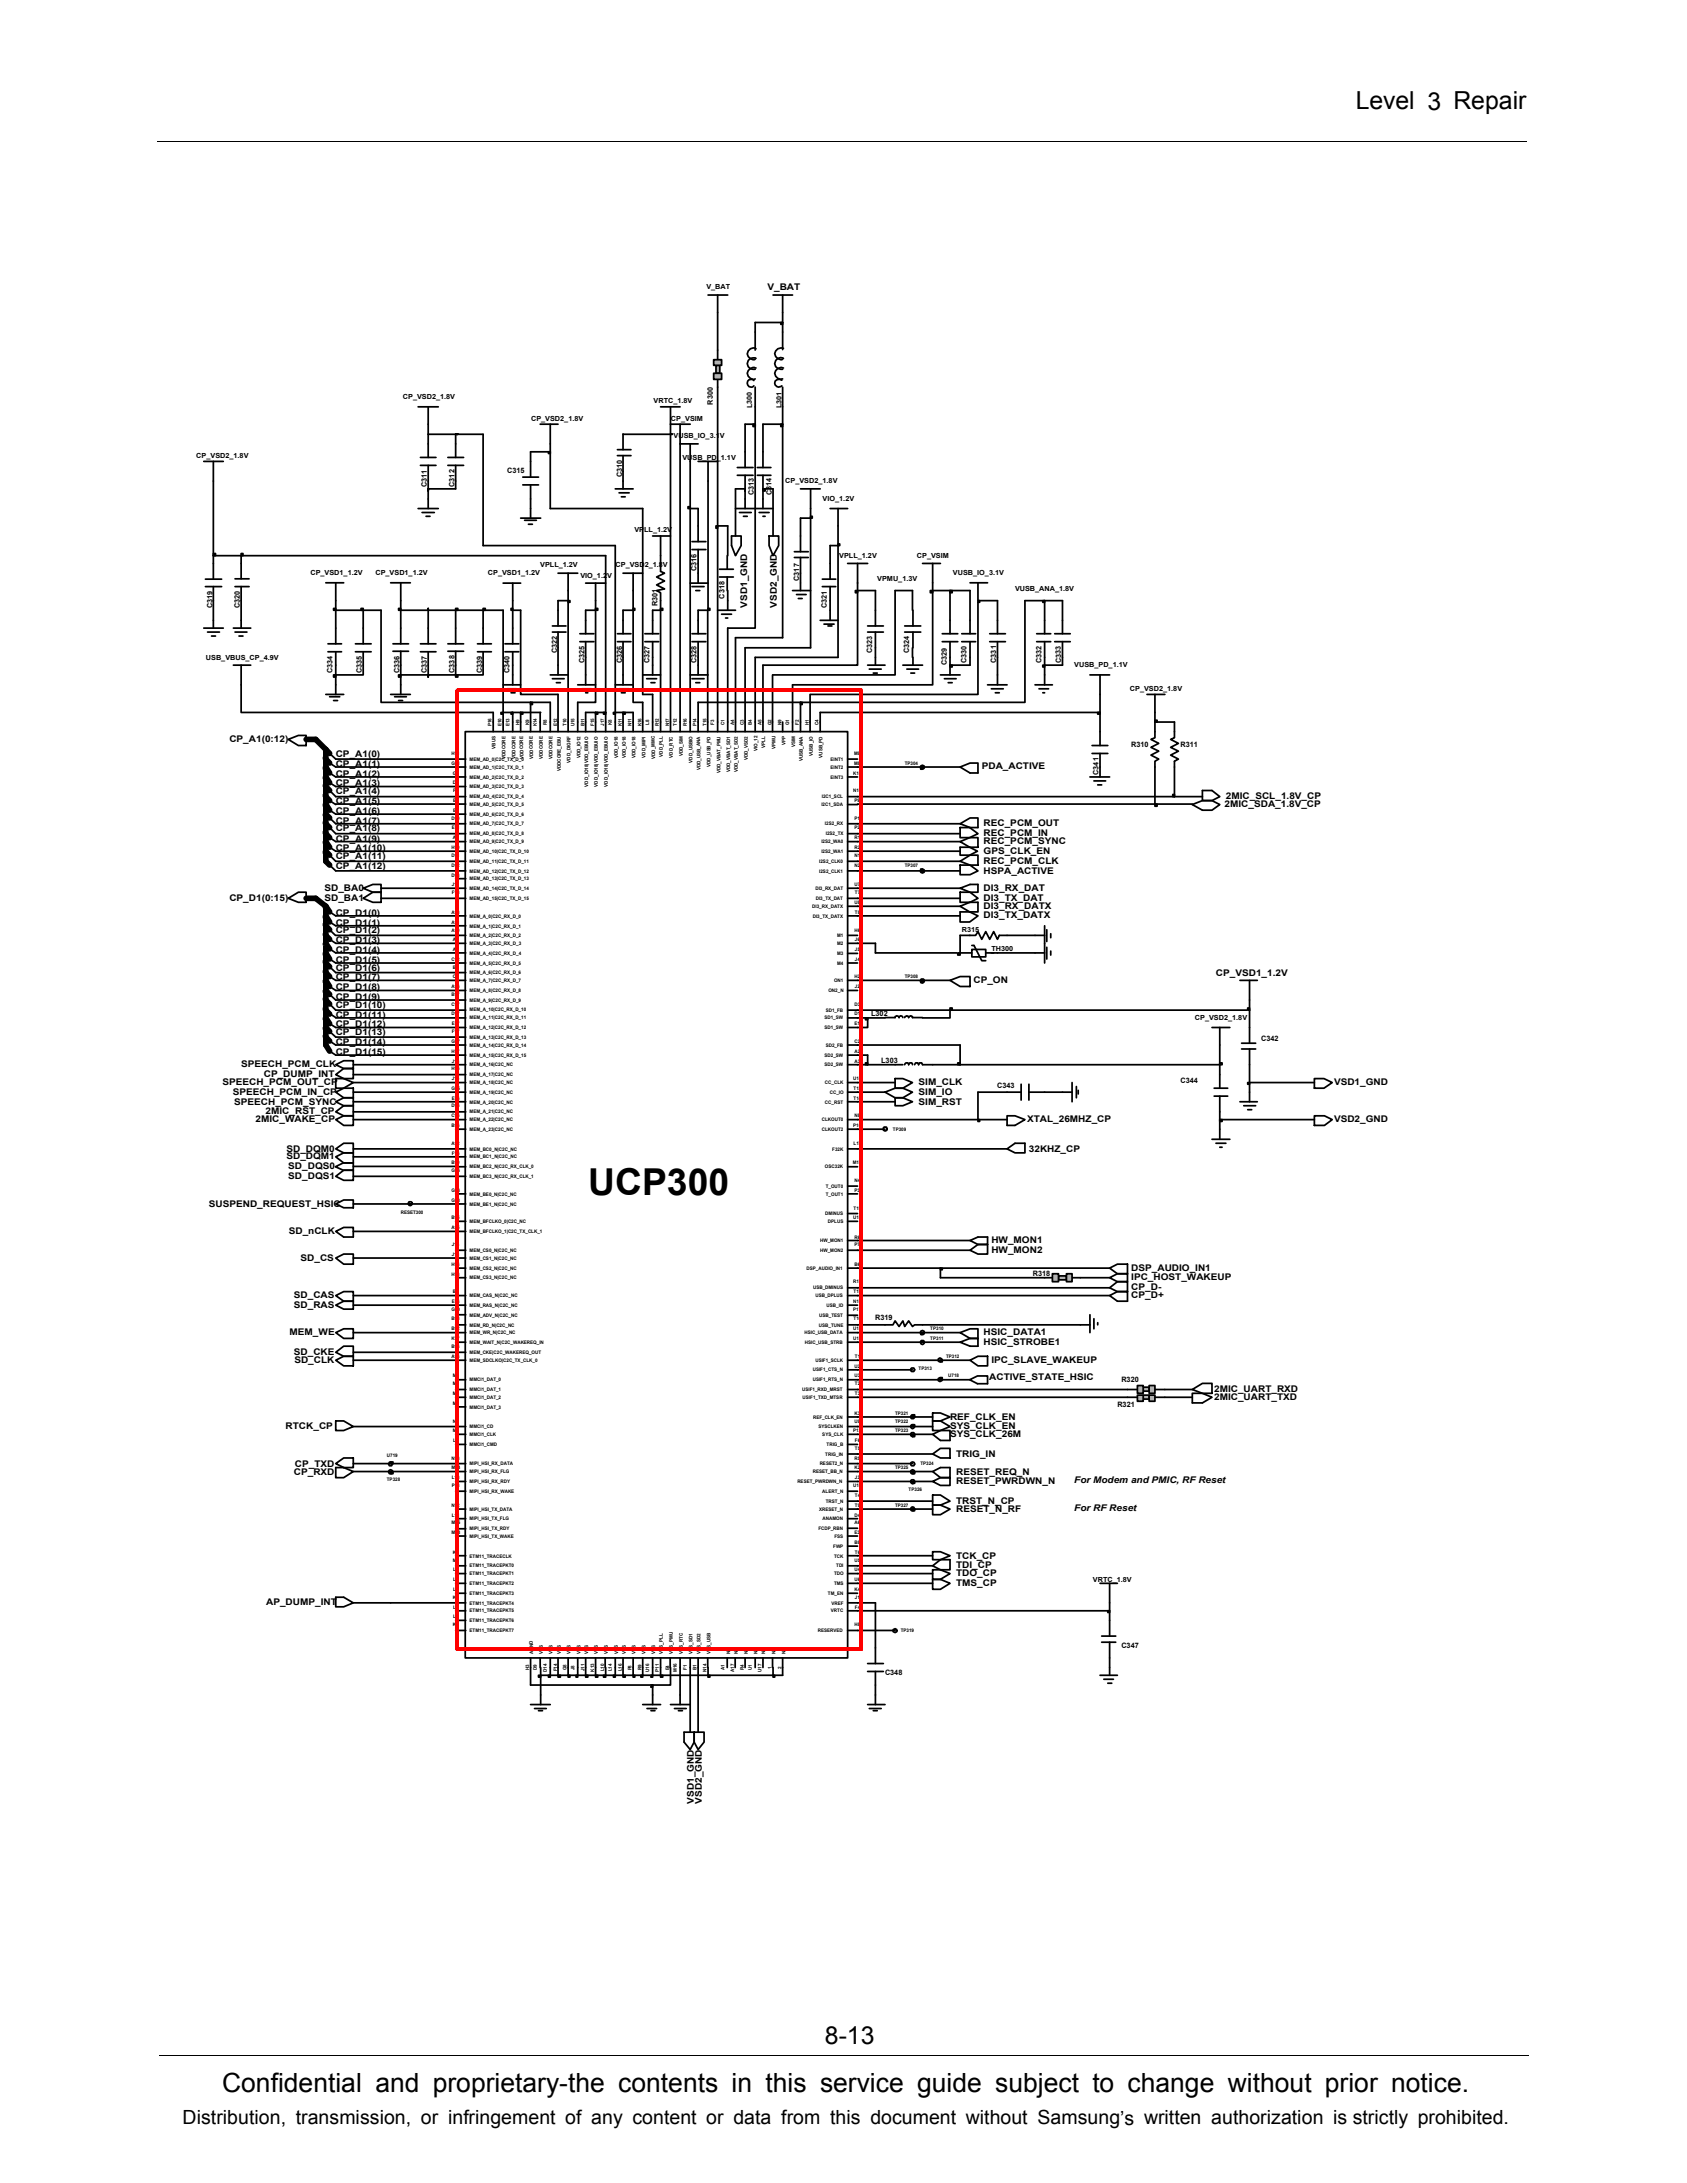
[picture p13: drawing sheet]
<svg xmlns="http://www.w3.org/2000/svg" width="216mm" height="279mm" viewBox="0 0 216 279" stroke-linecap="round" stroke-linejoin="round" font-family="sans-serif">
<defs><g id="words">
<text font-size="4.7" x="75.3" y="153">UCP300</text>
<text font-size="3.4" x="28.4" y="267.7">Confidential and proprietary-the contents in this service guide subject to change without prior notice.</text>
<g font-size="3.2">
<text x="173.5" y="14">Level 3 Repair</text>
<text x="105.6" y="261.6">8-13</text>
</g>
<text font-size="2.5" x="23.4" y="271.9">Distribution, transmission, or infringement of any content or data from this document without Samsung’s written authorization is strictly prohibited.</text>
<g font-size="1.2">
<text x="98.2" y="37.1">V_BAT</text>
<text x="95.6" y="77.8" transform="rotate(-90 95.6 77.8)">VSD1_GND</text>
<text x="99.4" y="77.8" transform="rotate(-90 99.4 77.8)">VSD2_GND</text>
<text x="29.4" y="95">CP_A1(0:12)</text>
<text x="43" y="96.9">CP_A1(0)</text>
<text x="43" y="98.2">CP_A1(1)</text>
<text x="43" y="99.4">CP_A1(2)</text>
<text x="43" y="100.7">CP_A1(3)</text>
<text x="43" y="101.7">CP_A1(4)</text>
<text x="125.6" y="98.5">PDA_ACTIVE</text>
<text x="43" y="102.9">CP_A1(5)</text>
<text x="43" y="104.2">CP_A1(6)</text>
<text x="43" y="105.4">CP_A1(7)</text>
<text x="43" y="106.4">CP_A1(8)</text>
<text x="43" y="107.7">CP_A1(9)</text>
<text x="125.9" y="107">REC_PCM_IN</text>
<text x="125.9" y="105.7">REC_PCM_OUT</text>
<text x="156.7" y="103.3">2MIC_SDA_1.8V_CP</text>
<text x="156.9" y="102.3">2MIC_SCL_1.8V_CP</text>
<text x="43" y="109.9">CP_A1(11)</text>
<text x="43" y="111.2">CP_A1(12)</text>
<text x="43" y="108.9">CP_A1(10)</text>
<text x="125.9" y="109.3">GPS_CLK_EN</text>
<text x="125.9" y="108">REC_PCM_SYNC</text>
<text x="125.9" y="110.5">REC_PCM_CLK</text>
<text x="125.9" y="111.8">HSPA_ACTIVE</text>
<text x="29.4" y="115.3">CP_D1(0:15)</text>
<text x="41.5" y="114">SD_BA0</text>
<text x="41.5" y="115.3">SD_BA1</text>
<text x="43" y="117.2">CP_D1(0)</text>
<text x="43" y="118.5">CP_D1(1)</text>
<text x="43" y="119.4">CP_D1(2)</text>
<text x="125.9" y="114.1">DI3_RX_DAT</text>
<text x="125.9" y="116.3">DI3_RX_DATX</text>
<text x="125.9" y="115.3">DI3_TX_DAT</text>
<text x="125.9" y="117.5">DI3_TX_DATX</text>
<text x="43" y="120.7">CP_D1(3)</text>
<text x="43" y="122">CP_D1(4)</text>
<text x="43" y="123.2">CP_D1(5)</text>
<text x="43" y="124.2">CP_D1(6)</text>
<text x="43" y="125.5">CP_D1(7)</text>
<text x="124.6" y="125.8">CP_ON</text>
<text x="155.6" y="124.9">CP_VSD1_1.2V</text>
<text x="43" y="126.8">CP_D1(8)</text>
<text x="43" y="128">CP_D1(9)</text>
<text x="43" y="129">CP_D1(10)</text>
<text x="43" y="130.2">CP_D1(11)</text>
<text x="43" y="131.5">CP_D1(12)</text>
<text x="30.9" y="136.6">SPEECH_PCM_CLK</text>
<text x="33.8" y="137.9">CP_DUMP_INT</text>
<text x="43" y="132.5">CP_D1(13)</text>
<text x="43" y="133.7">CP_D1(14)</text>
<text x="43" y="135">CP_D1(15)</text>
<text x="28.5" y="138.9">SPEECH_PCM_OUT_CP</text>
<text x="29.8" y="140.1">SPEECH_PCM_IN_CP</text>
<text x="30" y="141.4">SPEECH_PCM_SYNC</text>
<text x="32.7" y="143.6">2MIC_WAKE_CP</text>
<text x="34" y="142.6">2MIC_RST_CP</text>
<text x="117.6" y="138.9">SIM_CLK</text>
<text x="117.6" y="140.1">SIM_IO</text>
<text x="117.6" y="141.4">SIM_RST</text>
<text x="131.4" y="143.6">XTAL_26MHZ_CP</text>
<text x="170.7" y="143.6">VSD2_GND</text>
<text x="170.7" y="138.9">VSD1_GND</text>
<text x="36.7" y="147.4">SD_DQM0</text>
<text x="36.7" y="148.4">SD_DQM1</text>
<text x="36.9" y="149.7">SD_DQS0</text>
<text x="131.7" y="147.4">32KHZ_CP</text>
<text x="26.7" y="154.4">SUSPEND_REQUEST_HSIC</text>
<text x="36.9" y="150.9">SD_DQS1</text>
<text x="37" y="157.9">SD_nCLK</text>
<text x="38.5" y="161.4">SD_CS</text>
<text x="126.9" y="159.1">HW_MON1</text>
<text x="126.9" y="160.4">HW_MON2</text>
<text x="37.6" y="166.2">SD_CAS</text>
<text x="37.6" y="167.4">SD_RAS</text>
<text x="144.8" y="163.9">IPC_HOST_WAKEUP</text>
<text x="144.8" y="162.6">DSP_AUDIO_IN1</text>
<text x="144.8" y="165.1">CP_D-</text>
<text x="144.8" y="166.2">CP_D+</text>
<text x="37.1" y="170.9">MEM_WE</text>
<text x="37.6" y="173.4">SD_CKE</text>
<text x="125.9" y="172.1">HSIC_STROBE1</text>
<text x="125.9" y="170.9">HSIC_DATA1</text>
<text x="37.7" y="174.4">SD_CLK</text>
<text x="126.6" y="176.7">ACTIVE_STATE_HSIC</text>
<text x="126.9" y="174.4">IPC_SLAVE_WAKEUP</text>
<text x="155.4" y="178.2">2MIC_UART_RXD</text>
<text x="155.4" y="179.2">2MIC_UART_TXD</text>
<text x="36.6" y="182.9">RTCK_CP</text>
<text x="121.6" y="182.9">SYS_CLK_EN</text>
<text x="121.6" y="181.7">REF_CLK_EN</text>
<text x="121.6" y="183.9">SYS_CLK_26M</text>
<text x="37.6" y="188.7">CP_RXD</text>
<text x="37.7" y="187.7">CP_TXD</text>
<text x="122.4" y="186.4">TRIG_IN</text>
<text x="122.4" y="189.9">RESET_PWRDWN_N</text>
<text x="122.4" y="188.7">RESET_REQ_N</text>
<text x="137.5" y="189.8">For Modem and PMIC, RF Reset</text>
<text x="122.4" y="193.5">RESET_N_RF</text>
<text x="122.4" y="192.5">TRST_N_CP</text>
<text x="137.5" y="193.4">For RF Reset</text>
<text x="122.4" y="201.7">TDO_CP</text>
<text x="122.4" y="200.7">TDI_CP</text>
<text x="122.4" y="203">TMS_CP</text>
<text x="122.4" y="199.5">TCK_CP</text>
<text x="34.1" y="205.5">AP_DUMP_INT</text>
<text x="88.8" y="230.8" transform="rotate(-90 88.8 230.8)">VSD1_GND</text>
<text x="89.8" y="230.8" transform="rotate(-90 89.8 230.8)">VSD2_GND</text>
</g>
<g font-size=".9">
<text x="90.4" y="37">V_BAT</text>
<text x="51.6" y="51.1">CP_VSD2_1.8V</text>
<text x="68" y="53.8">CP_VSD2_1.8V</text>
<text x="83.7" y="51.6">VRTC_1.8V</text>
<text x="85.9" y="53.8">CP_VSIM</text>
<text x="91.2" y="51.8" transform="rotate(-90 91.2 51.8)">R300</text>
<text x="96.2" y="52.3" transform="rotate(-90 96.2 52.3)">L300</text>
<text x="100" y="52.3" transform="rotate(-90 100 52.3)">L301</text>
<text x="25.1" y="58.6">CP_VSD2_1.8V</text>
<text x="86.2" y="56.1">VUSB_IO_3.1V</text>
<text x="87.3" y="58.8">VUSB_PD_1.1V</text>
<text x="54.6" y="62.3" transform="rotate(-90 54.6 62.3)">C311</text>
<text x="58.2" y="62.3" transform="rotate(-90 58.2 62.3)">C312</text>
<text x="64.9" y="60.6">C315</text>
<text x="79.6" y="61.1" transform="rotate(-90 79.6 61.1)">C310</text>
<text x="96.5" y="63.4" transform="rotate(-90 96.5 63.4)">C313</text>
<text x="98.8" y="63.4" transform="rotate(-90 98.8 63.4)">C314</text>
<text x="100.5" y="61.8">CP_VSD2_1.8V</text>
<text x="105.3" y="64.1">VIO_1.2V</text>
<text x="81.2" y="68.1">VPLL_1.2V</text>
<text x="107.4" y="71.4">VPLL_1.2V</text>
<text x="117.3" y="71.4">CP_VSIM</text>
<text x="27.2" y="77.9" transform="rotate(-90 27.2 77.9)">C319</text>
<text x="30.7" y="77.9" transform="rotate(-90 30.7 77.9)">C320</text>
<text x="39.7" y="73.6">CP_VSD1_1.2V</text>
<text x="48" y="73.6">CP_VSD1_1.2V</text>
<text x="62.4" y="73.6">CP_VSD1_1.2V</text>
<text x="69.1" y="72.6">VPLL_1.2V</text>
<text x="74.3" y="73.9">VIO_1.2V</text>
<text x="78.8" y="72.6">CP_VSD2_1.8V</text>
<text x="84.1" y="77.6" transform="rotate(-90 84.1 77.6)">R301</text>
<text x="89.2" y="73.1" transform="rotate(-90 89.2 73.1)">C316</text>
<text x="92.7" y="76.6" transform="rotate(-90 92.7 76.6)">C318</text>
<text x="102.3" y="74.4" transform="rotate(-90 102.3 74.4)">C317</text>
<text x="105.8" y="77.9" transform="rotate(-90 105.8 77.9)">C321</text>
<text x="112.3" y="74.4">VPMU_1.3V</text>
<text x="122" y="73.6">VUSB_IO_3.1V</text>
<text x="129.9" y="75.6">VUSB_ANA_1.8V</text>
<text x="71.3" y="83.6" transform="rotate(-90 71.3 83.6)">C322</text>
<text x="111.6" y="83.6" transform="rotate(-90 111.6 83.6)">C323</text>
<text x="116.4" y="83.6" transform="rotate(-90 116.4 83.6)">C324</text>
<text x="26.4" y="84.4">USB_VBUS_CP_4.9V</text>
<text x="42.6" y="86.1" transform="rotate(-90 42.6 86.1)">C334</text>
<text x="46.3" y="86.1" transform="rotate(-90 46.3 86.1)">C335</text>
<text x="51.1" y="86.1" transform="rotate(-90 51.1 86.1)">C336</text>
<text x="54.6" y="86.1" transform="rotate(-90 54.6 86.1)">C337</text>
<text x="58.2" y="86.1" transform="rotate(-90 58.2 86.1)">C338</text>
<text x="61.7" y="86.1" transform="rotate(-90 61.7 86.1)">C339</text>
<text x="65.2" y="86.1" transform="rotate(-90 65.2 86.1)">C340</text>
<text x="74.8" y="84.9" transform="rotate(-90 74.8 84.9)">C325</text>
<text x="79.6" y="84.9" transform="rotate(-90 79.6 84.9)">C326</text>
<text x="83.1" y="84.9" transform="rotate(-90 83.1 84.9)">C327</text>
<text x="89.2" y="84.9" transform="rotate(-90 89.2 84.9)">C328</text>
<text x="121.2" y="85.1" transform="rotate(-90 121.2 85.1)">C329</text>
<text x="123.7" y="84.9" transform="rotate(-90 123.7 84.9)">C330</text>
<text x="127.5" y="84.9" transform="rotate(-90 127.5 84.9)">C331</text>
<text x="133.3" y="84.9" transform="rotate(-90 133.3 84.9)">C332</text>
<text x="135.8" y="84.9" transform="rotate(-90 135.8 84.9)">C333</text>
<text x="137.5" y="85.4">VUSB_PD_1.1V</text>
<text x="144.6" y="88.4">CP_VSD2_1.8V</text>
<text x="144.8" y="95.7">R310</text>
<text x="151.1" y="95.7">R311</text>
<text x="140.6" y="99.2" transform="rotate(-90 140.6 99.2)">C341</text>
<text x="123.1" y="119.2">R315</text>
<text x="126.9" y="121.7">TH300</text>
<text x="111.5" y="130">L302</text>
<text x="152.9" y="130.6">CP_VSD2_1.8V</text>
<text x="112.8" y="136">L303</text>
<text x="161.4" y="133.2">C342</text>
<text x="127.6" y="139.2">C343</text>
<text x="151.1" y="138.6">C344</text>
<text x="132.2" y="163.3">R318</text>
<text x="112" y="169">R319</text>
<text x="143.5" y="176.8">R320</text>
<text x="143" y="180.1">R321</text>
<text x="139.9" y="202.4">VRTC_1.8V</text>
<text x="113.3" y="214.4">C348</text>
<text x="143.5" y="210.9">C347</text>
</g>
<g font-size=".6">
<text x="62.9" y="93" transform="rotate(-90 62.9 93)">P16</text>
<text x="63.4" y="95.8" transform="rotate(-90 63.4 95.8)">VBUS</text>
<text x="64.2" y="93" transform="rotate(-90 64.2 93)">E10</text>
<text x="65.2" y="93" transform="rotate(-90 65.2 93)">E13</text>
<text x="66.5" y="92.8" transform="rotate(-90 66.5 92.8)">H9</text>
<text x="67.7" y="92.8" transform="rotate(-90 67.7 92.8)">K9</text>
<text x="68.7" y="93" transform="rotate(-90 68.7 93)">K14</text>
<text x="70" y="92.8" transform="rotate(-90 70 92.8)">R8</text>
<text x="71.3" y="93" transform="rotate(-90 71.3 93)">E12</text>
<text x="72.5" y="92.9" transform="rotate(-90 72.5 92.9)">T10</text>
<text x="73.5" y="93" transform="rotate(-90 73.5 93)">U15</text>
<text x="74.8" y="93" transform="rotate(-90 74.8 93)">B11</text>
<text x="76" y="92.9" transform="rotate(-90 76 92.9)">F15</text>
<text x="77.3" y="92.9" transform="rotate(-90 77.3 92.9)">J17</text>
<text x="78.3" y="92.8" transform="rotate(-90 78.3 92.8)">K8</text>
<text x="79.6" y="93" transform="rotate(-90 79.6 93)">K11</text>
<text x="80.8" y="93" transform="rotate(-90 80.8 93)">N11</text>
<text x="82.1" y="93" transform="rotate(-90 82.1 93)">K16</text>
<text x="83.1" y="92.7" transform="rotate(-90 83.1 92.7)">L8</text>
<text x="84.3" y="93" transform="rotate(-90 84.3 93)">R12</text>
<text x="85.6" y="93" transform="rotate(-90 85.6 93)">N17</text>
<text x="86.6" y="92.9" transform="rotate(-90 86.6 92.9)">T12</text>
<text x="87.9" y="93" transform="rotate(-90 87.9 93)">R16</text>
<text x="89.1" y="93" transform="rotate(-90 89.1 93)">P14</text>
<text x="90.4" y="92.9" transform="rotate(-90 90.4 92.9)">T15</text>
<text x="91.4" y="92.7" transform="rotate(-90 91.4 92.7)">F3</text>
<text x="92.7" y="92.8" transform="rotate(-90 92.7 92.8)">C1</text>
<text x="93.9" y="92.8" transform="rotate(-90 93.9 92.8)">A4</text>
<text x="95.2" y="92.8" transform="rotate(-90 95.2 92.8)">C3</text>
<text x="96.2" y="92.8" transform="rotate(-90 96.2 92.8)">B4</text>
<text x="97.5" y="92.8" transform="rotate(-90 97.5 92.8)">A5</text>
<text x="97.9" y="95.7" transform="rotate(-90 97.9 95.7)">VPLL</text>
<text x="98.7" y="92.8" transform="rotate(-90 98.7 92.8)">G2</text>
<text x="99.2" y="95.9" transform="rotate(-90 99.2 95.9)">VPMU</text>
<text x="100" y="92.8" transform="rotate(-90 100 92.8)">N9</text>
<text x="100.5" y="95.4" transform="rotate(-90 100.5 95.4)">VPP</text>
<text x="101" y="92.8" transform="rotate(-90 101 92.8)">G1</text>
<text x="101.7" y="95.6" transform="rotate(-90 101.7 95.6)">VSIM</text>
<text x="102.2" y="92.7" transform="rotate(-90 102.2 92.7)">F2</text>
<text x="103.5" y="92.8" transform="rotate(-90 103.5 92.8)">H1</text>
<text x="104.8" y="92.8" transform="rotate(-90 104.8 92.8)">C4</text>
<text x="57.8" y="96.6">H11</text>
<text x="57.8" y="97.9">G11</text>
<text x="57.9" y="100.4">D8</text>
<text x="57.9" y="99.2">G9</text>
<text x="58" y="101.4">F9</text>
<text x="60.1" y="100.9">MEM_AD_3|C2C_TX_D_3</text>
<text x="60.1" y="99.7">MEM_AD_2|C2C_TX_D_2</text>
<text x="60.1" y="97.4">MEM_AD_0|C2C_TX_D_0</text>
<text x="60.1" y="98.4">MEM_AD_1|C2C_TX_D_1</text>
<text x="64.7" y="97.2" transform="rotate(-90 64.7 97.2)">VDDCORE</text>
<text x="66" y="97.2" transform="rotate(-90 66 97.2)">VDDCORE</text>
<text x="67" y="97.2" transform="rotate(-90 67 97.2)">VDDCORE</text>
<text x="68.2" y="97.2" transform="rotate(-90 68.2 97.2)">VDDCORE</text>
<text x="69.5" y="97.2" transform="rotate(-90 69.5 97.2)">VDDCORE</text>
<text x="70.7" y="97.2" transform="rotate(-90 70.7 97.2)">VDDCORE</text>
<text x="71.8" y="98.7" transform="rotate(-90 71.8 98.7)">VDDCORE_EBU</text>
<text x="73" y="97.6" transform="rotate(-90 73 97.6)">VDD_DIGRF</text>
<text x="74.3" y="97" transform="rotate(-90 74.3 97)">VDD_IO12</text>
<text x="75.3" y="100.7" transform="rotate(-90 75.3 100.7)">VDD_IO18|VDD_EBUIO</text>
<text x="76.5" y="100.7" transform="rotate(-90 76.5 100.7)">VDD_IO18|VDD_EBUIO</text>
<text x="77.8" y="100.7" transform="rotate(-90 77.8 100.7)">VDD_IO18|VDD_EBUIO</text>
<text x="79.1" y="97" transform="rotate(-90 79.1 97)">VDD_IO18</text>
<text x="80.1" y="97" transform="rotate(-90 80.1 97)">VDD_IO18</text>
<text x="81.3" y="97" transform="rotate(-90 81.3 97)">VDD_IO18</text>
<text x="82.6" y="97" transform="rotate(-90 82.6 97)">VDD_MIPI</text>
<text x="83.8" y="97.2" transform="rotate(-90 83.8 97.2)">VDD_MMC</text>
<text x="84.8" y="96.9" transform="rotate(-90 84.8 96.9)">VDD_PLL</text>
<text x="86.1" y="97" transform="rotate(-90 86.1 97)">VDD_RTC</text>
<text x="87.4" y="96.8" transform="rotate(-90 87.4 96.8)">VDD_SIM</text>
<text x="88.6" y="97.6" transform="rotate(-90 88.6 97.6)">VDD_USBIO</text>
<text x="89.6" y="98.6" transform="rotate(-90 89.6 98.6)">VDD_USB_ANA</text>
<text x="90.9" y="98.1" transform="rotate(-90 90.9 98.1)">VDD_USB_PD</text>
<text x="92.2" y="99" transform="rotate(-90 92.2 99)">VDD_VBAT_PMU</text>
<text x="93.4" y="98.8" transform="rotate(-90 93.4 98.8)">VDD_VBAT_SD1</text>
<text x="94.4" y="98.8" transform="rotate(-90 94.4 98.8)">VDD_VBAT_SD2</text>
<text x="95.7" y="97.3" transform="rotate(-90 95.7 97.3)">VDD_VSD2</text>
<text x="96.9" y="96.1" transform="rotate(-90 96.9 96.1)">VIO_12</text>
<text x="102.7" y="97.4" transform="rotate(-90 102.7 97.4)">VUSB_ANA</text>
<text x="104" y="96.8" transform="rotate(-90 104 96.8)">VUSB_IO</text>
<text x="105.3" y="97" transform="rotate(-90 105.3 97)">VUSB_PD</text>
<text x="106.3" y="99.7">EINT3</text>
<text x="106.3" y="98.4">EINT2</text>
<text x="106.3" y="97.4">EINT1</text>
<text x="109.2" y="99.2">K10</text>
<text x="109.2" y="101.4">N10</text>
<text x="109.3" y="97.9">M8</text>
<text x="109.3" y="96.6">M9</text>
<text x="115.8" y="97.9">TP304</text>
<text x="57.8" y="104.9">D10</text>
<text x="57.8" y="106.2">E11</text>
<text x="57.9" y="107.4">A7</text>
<text x="58" y="102.6">E8</text>
<text x="58" y="103.9">E9</text>
<text x="60.1" y="106.9">MEM_AD_8|C2C_TX_D_8</text>
<text x="60.1" y="105.6">MEM_AD_7|C2C_TX_D_7</text>
<text x="60.1" y="103.1">MEM_AD_5|C2C_TX_D_5</text>
<text x="60.1" y="104.4">MEM_AD_6|C2C_TX_D_6</text>
<text x="60.1" y="107.9">MEM_AD_9|C2C_TX_D_9</text>
<text x="60.1" y="102.2">MEM_AD_4|C2C_TX_D_4</text>
<text x="105.1" y="103.1">I2C1_SDA</text>
<text x="105.1" y="107.9">I2S2_WA0</text>
<text x="105.2" y="102.1">I2C1_SCL</text>
<text x="105.6" y="105.6">I2S2_RX</text>
<text x="105.7" y="106.9">I2S2_TX</text>
<text x="109.4" y="102.6">P9</text>
<text x="109.4" y="107.4">R1</text>
<text x="109.4" y="104.9">P1</text>
<text x="109.4" y="106.2">P2</text>
<text x="57.8" y="112.2">D13</text>
<text x="57.8" y="109.7">D11</text>
<text x="57.8" y="111">D12</text>
<text x="57.8" y="108.7">H10</text>
<text x="57.8" y="113.4">J12</text>
<text x="60.1" y="113.9">MEM_AD_14|C2C_TX_D_14</text>
<text x="60.1" y="110.4">MEM_AD_11|C2C_TX_D_11</text>
<text x="60.1" y="111.7">MEM_AD_12|C2C_TX_D_12</text>
<text x="60.1" y="112.7">MEM_AD_13|C2C_TX_D_13</text>
<text x="60.1" y="109.2">MEM_AD_10|C2C_TX_D_10</text>
<text x="104.4" y="113.9">DI3_RX_DAT</text>
<text x="104.8" y="111.7">I2S2_CLK1</text>
<text x="104.8" y="110.4">I2S2_CLK0</text>
<text x="105.1" y="109.2">I2S2_WA1</text>
<text x="109.4" y="108.7">R2</text>
<text x="109.4" y="111">N2</text>
<text x="109.4" y="113.4">U7</text>
<text x="109.4" y="109.7">N1</text>
<text x="115.8" y="111">TP307</text>
<text x="57.8" y="119.2">A10</text>
<text x="57.8" y="118.2">A11</text>
<text x="57.8" y="116.9">A13</text>
<text x="57.8" y="114.4">F13</text>
<text x="60.1" y="120">MEM_A_2|C2C_RX_D_2</text>
<text x="60.1" y="118.7">MEM_A_1|C2C_RX_D_1</text>
<text x="60.1" y="115.2">MEM_AD_15|C2C_TX_D_15</text>
<text x="60.1" y="117.4">MEM_A_0|C2C_RX_D_0</text>
<text x="103.9" y="116.2">DI3_RX_DATX</text>
<text x="104" y="117.4">DI3_TX_DATX</text>
<text x="104.4" y="115.2">DI3_TX_DAT</text>
<text x="107.1" y="120">M1</text>
<text x="109.4" y="115.7">U8</text>
<text x="109.4" y="119.2">H6</text>
<text x="109.4" y="114.4">T7</text>
<text x="109.4" y="116.9">T8</text>
<text x="57.8" y="123">C12</text>
<text x="57.9" y="125.2">C9</text>
<text x="57.9" y="124">B9</text>
<text x="57.9" y="121.7">A8</text>
<text x="57.9" y="120.5">A9</text>
<text x="60.1" y="123.5">MEM_A_5|C2C_RX_D_5</text>
<text x="60.1" y="125.7">MEM_A_7|C2C_RX_D_7</text>
<text x="60.1" y="124.7">MEM_A_6|C2C_RX_D_6</text>
<text x="60.1" y="122.2">MEM_A_4|C2C_RX_D_4</text>
<text x="60.1" y="120.9">MEM_A_3|C2C_RX_D_3</text>
<text x="106.7" y="125.7">ON1</text>
<text x="107.1" y="123.5">M4</text>
<text x="107.1" y="122.2">M3</text>
<text x="107.1" y="120.9">M2</text>
<text x="109.4" y="125.2">H2</text>
<text x="109.4" y="123">J4</text>
<text x="109.4" y="121.7">J5</text>
<text x="109.4" y="120.5">J6</text>
<text x="115.8" y="125.2">TP308</text>
<text x="57.8" y="129.9">D17</text>
<text x="57.8" y="128.7">C17</text>
<text x="57.8" y="127.5">B17</text>
<text x="57.8" y="126.5">A16</text>
<text x="57.8" y="131.2">E17</text>
<text x="60.1" y="130.4">MEM_A_11|C2C_RX_D_11</text>
<text x="60.1" y="129.5">MEM_A_10|C2C_RX_D_10</text>
<text x="60.1" y="128.2">MEM_A_9|C2C_RX_D_9</text>
<text x="60.1" y="131.7">MEM_A_12|C2C_RX_D_12</text>
<text x="60.1" y="127">MEM_A_8|C2C_RX_D_8</text>
<text x="105.5" y="130.5">SD1_SW</text>
<text x="105.5" y="131.7">SD1_SW</text>
<text x="105.7" y="129.5">SD1_FB</text>
<text x="106" y="127">ON2_N</text>
<text x="109.4" y="128.7">D3</text>
<text x="109.4" y="129.9">D1</text>
<text x="109.4" y="131.2">E1</text>
<text x="109.4" y="126.5">J2</text>
<text x="57.8" y="137">H16</text>
<text x="57.8" y="133.5">G17</text>
<text x="57.8" y="134.7">H17</text>
<text x="57.8" y="136">J16</text>
<text x="57.8" y="132.2">F17</text>
<text x="60.1" y="136.5">MEM_A_16|C2C_NC</text>
<text x="60.1" y="133">MEM_A_13|C2C_RX_D_13</text>
<text x="60.1" y="137.8">MEM_A_17|C2C_NC</text>
<text x="60.1" y="134">MEM_A_14|C2C_RX_D_14</text>
<text x="60.1" y="135.3">MEM_A_15|C2C_RX_D_15</text>
<text x="105.5" y="135.3">SD2_SW</text>
<text x="105.5" y="136.5">SD2_SW</text>
<text x="105.7" y="134">SD2_FB</text>
<text x="109.4" y="133.5">C2</text>
<text x="109.4" y="134.7">A2</text>
<text x="109.4" y="136">A3</text>
<text x="57.8" y="141.7">D16</text>
<text x="57.8" y="143">C16</text>
<text x="57.8" y="139.5">G15</text>
<text x="57.8" y="138.3">J15</text>
<text x="57.8" y="140.7">E16</text>
<text x="60.1" y="142.5">MEM_A_21|C2C_NC</text>
<text x="60.1" y="143.5">MEM_A_22|C2C_NC</text>
<text x="60.1" y="138.7">MEM_A_18|C2C_NC</text>
<text x="60.1" y="141.2">MEM_A_20|C2C_NC</text>
<text x="60.1" y="140">MEM_A_19|C2C_NC</text>
<text x="105.2" y="143.5">CLKOUT0</text>
<text x="105.6" y="141.2">CC_RST</text>
<text x="105.6" y="138.8">CC_CLK</text>
<text x="106.2" y="140">CC_IO</text>
<text x="109.2" y="138.3">U14</text>
<text x="109.2" y="139.5">T13</text>
<text x="109.2" y="140.7">T14</text>
<text x="109.4" y="143">N8</text>
<text x="57.8" y="144.3">B16</text>
<text x="57.8" y="149">B10</text>
<text x="57.8" y="146.5">A12</text>
<text x="57.8" y="147.8">F16</text>
<text x="60.1" y="144.8">MEM_A_23|C2C_NC</text>
<text x="60.1" y="149.5">MEM_BC2_N|C2C_RX_CLK_0</text>
<text x="60.1" y="148.3">MEM_BC1_N|C2C_NC</text>
<text x="60.1" y="147.3">MEM_BC0_N|C2C_NC</text>
<text x="105.2" y="144.8">CLKOUT2</text>
<text x="105.6" y="149.5">OSC32K</text>
<text x="106.5" y="147.3">F32K</text>
<text x="109.1" y="149">M17</text>
<text x="109.2" y="144.3">P10</text>
<text x="109.2" y="146.5">L17</text>
<text x="114.3" y="144.8">TP309</text>
<text x="51.3" y="155.3">RESET300</text>
<text x="57.8" y="153.8">G13</text>
<text x="57.8" y="152.5">G14</text>
<text x="57.8" y="150">G16</text>
<text x="60.1" y="154.3">MEM_BE1_N|C2C_NC</text>
<text x="60.1" y="153">MEM_BE0_N|C2C_NC</text>
<text x="60.1" y="150.8">MEM_BC3_N|C2C_RX_CLK_1</text>
<text x="105.6" y="155.5">DMINUS</text>
<text x="105.7" y="152">T_OUT0</text>
<text x="105.7" y="153">T_OUT1</text>
<text x="109.2" y="154.8">T11</text>
<text x="109.4" y="151.3">N4</text>
<text x="109.4" y="152.5">P3</text>
<text x="57.8" y="156">B15</text>
<text x="57.8" y="157.3">A15</text>
<text x="57.8" y="160.7">J13</text>
<text x="57.8" y="159.5">J14</text>
<text x="60.1" y="156.5">MEM_BFCLKO_0|C2C_NC</text>
<text x="60.1" y="161.2">MEM_CS1_N|C2C_NC</text>
<text x="60.1" y="160.2">MEM_CS0_N|C2C_NC</text>
<text x="60.1" y="157.8">MEM_BFCLKO_1|C2C_TX_CLK_1</text>
<text x="105" y="159">HW_MON1</text>
<text x="105" y="160.2">HW_MON2</text>
<text x="106" y="156.5">DPLUS</text>
<text x="109.2" y="156">U11</text>
<text x="109.4" y="158.6">R6</text>
<text x="109.4" y="159.5">P7</text>
<text x="57.8" y="163.3">H13</text>
<text x="57.8" y="162">H14</text>
<text x="57.8" y="167.8">G10</text>
<text x="57.8" y="166.8">E14</text>
<text x="57.9" y="165.5">B7</text>
<text x="60.1" y="167.3">MEM_RAS_N|C2C_NC</text>
<text x="60.1" y="163.7">MEM_CS3_N|C2C_NC</text>
<text x="60.1" y="162.5">MEM_CS2_N|C2C_NC</text>
<text x="60.1" y="166.1">MEM_CAS_N|C2C_NC</text>
<text x="103.2" y="162.5">DSP_AUDIO_IN1</text>
<text x="104.1" y="165">USB_DMINUS</text>
<text x="104.4" y="166.1">USB_DPLUS</text>
<text x="105.8" y="167.3">USB_ID</text>
<text x="109.2" y="164.3">R17</text>
<text x="109.2" y="167.8">P17</text>
<text x="109.2" y="166.8">N16</text>
<text x="109.2" y="165.5">T17</text>
<text x="109.4" y="162">B6</text>
<text x="57.8" y="171.5">K17</text>
<text x="57.8" y="170.3">B12</text>
<text x="57.8" y="169">B13</text>
<text x="57.8" y="172.5">B14</text>
<text x="57.8" y="173.8">A14</text>
<text x="60.1" y="172">MEM_WAIT_N|C2C_WAKEREQ_IN</text>
<text x="60.1" y="170.8">MEM_WR_N|C2C_NC</text>
<text x="60.1" y="169.8">MEM_RD_N|C2C_NC</text>
<text x="60.1" y="173.3">MEM_CKE|C2C_WAKEREQ_OUT</text>
<text x="60.1" y="168.5">MEM_ADV_N|C2C_NC</text>
<text x="103" y="170.8">HSIC_USB_DATA</text>
<text x="103" y="172">HSIC_USB_STRB</text>
<text x="104.8" y="169.8">USB_TUNE</text>
<text x="104.8" y="168.5">USB_TEST</text>
<text x="109.2" y="171.5">U12</text>
<text x="109.2" y="170.3">U13</text>
<text x="109.2" y="169">T16</text>
<text x="109.4" y="173.8">T1</text>
<text x="119.1" y="171.5">TP311</text>
<text x="119.1" y="170.3">TP310</text>
<text x="121.1" y="173.8">TP312</text>
<text x="57.9" y="176.3">M5</text>
<text x="57.9" y="179.8">M6</text>
<text x="57.9" y="177.3">M2</text>
<text x="57.9" y="178.6">M4</text>
<text x="60.1" y="174.3">MEM_SDCLKO|C2C_TX_CLK_0</text>
<text x="60.1" y="178.1">MMCI1_DAT_1</text>
<text x="60.1" y="179.1">MMCI1_DAT_2</text>
<text x="60.1" y="176.8">MMCI1_DAT_0</text>
<text x="102.7" y="178.1">USIF1_RXD_MRST</text>
<text x="102.7" y="179.1">USIF1_TXD_MTSR</text>
<text x="104" y="175.5">USIF1_CTS_N</text>
<text x="104" y="176.8">USIF1_RTS_N</text>
<text x="104.4" y="174.3">USIF1_SCLK</text>
<text x="109.4" y="175">U2</text>
<text x="109.4" y="176.3">U3</text>
<text x="109.4" y="177.3">T2</text>
<text x="109.4" y="178.6">T3</text>
<text x="117.6" y="175.3">TP313</text>
<text x="121.3" y="176.3">U718</text>
<text x="57.9" y="182.1">N5</text>
<text x="57.9" y="183.3">M3</text>
<text x="58" y="184.6">L7</text>
<text x="60.1" y="183.8">MMCI1_CLK</text>
<text x="60.1" y="180.3">MMCI1_DAT_3</text>
<text x="60.1" y="185">MMCI1_CMD</text>
<text x="60.1" y="182.8">MMCI1_CD</text>
<text x="104.1" y="181.6">REF_CLK_EN</text>
<text x="104.7" y="182.8">SYSCLKEN</text>
<text x="105.2" y="183.8">SYS_CLK</text>
<text x="105.8" y="185.1">TRIG_B</text>
<text x="109.2" y="183.3">P12</text>
<text x="109.4" y="181.1">K3</text>
<text x="109.4" y="182.1">U9</text>
<text x="109.4" y="184.6">F6</text>
<text x="109.4" y="185.5">T5</text>
<text x="114.6" y="181.1">TP321</text>
<text x="114.6" y="182.1">TP322</text>
<text x="114.6" y="183.3">TP323</text>
<text x="49.5" y="186.5">U719</text>
<text x="49.5" y="189.6">TP328</text>
<text x="57.8" y="186.8">N13</text>
<text x="57.8" y="188.1">M14</text>
<text x="57.8" y="189.3">L13</text>
<text x="57.8" y="190.4">P13</text>
<text x="60.1" y="188.6">MIPI_HSI_RX_FLG</text>
<text x="60.1" y="189.8">MIPI_HSI_RX_RDY</text>
<text x="60.1" y="187.6">MIPI_HSI_RX_DATA</text>
<text x="60.1" y="191.1">MIPI_HSI_RX_WAKE</text>
<text x="102" y="189.8">RESET_PWRDWN_N</text>
<text x="104" y="188.6">RESET_BB_N</text>
<text x="104.9" y="187.6">RESET2_N</text>
<text x="105.2" y="191.1">ALERT_N</text>
<text x="105.6" y="186.3">TRIG_IN</text>
<text x="109.2" y="190.4">U10</text>
<text x="109.4" y="188.1">K2</text>
<text x="109.4" y="186.8">R5</text>
<text x="109.4" y="189.3">J3</text>
<text x="109.4" y="191.6">T4</text>
<text x="114.6" y="188.1">TP325</text>
<text x="116.3" y="190.9">TP326</text>
<text x="117.8" y="187.6">TP324</text>
<text x="57.8" y="192.9">N12</text>
<text x="57.8" y="196.3">M13</text>
<text x="57.8" y="195.1">M15</text>
<text x="57.8" y="194.1">L11</text>
<text x="60.1" y="193.4">MIPI_HSI_TX_DATA</text>
<text x="60.1" y="195.8">MIPI_HSI_TX_RDY</text>
<text x="60.1" y="196.8">MIPI_HSI_TX_WAKE</text>
<text x="60.1" y="194.6">MIPI_HSI_TX_FLG</text>
<text x="104.7" y="195.8">FCDP_RBN</text>
<text x="104.8" y="193.4">XRESET_N</text>
<text x="105.3" y="194.6">ANAMON</text>
<text x="105.7" y="192.4">TRST_N</text>
<text x="106.8" y="196.8">FSS</text>
<text x="109.4" y="194.1">D4</text>
<text x="109.4" y="196.3">E3</text>
<text x="109.4" y="197.6">B8</text>
<text x="109.4" y="195.1">A6</text>
<text x="109.4" y="192.9">T9</text>
<text x="114.6" y="192.9">TP327</text>
<text x="57.9" y="198.8">K7</text>
<text x="57.9" y="199.9">M1</text>
<text x="58" y="201.1">L1</text>
<text x="58" y="203.6">L2</text>
<text x="58" y="202.4">L4</text>
<text x="60.1" y="199.3">ETM11_TRACECLK</text>
<text x="60.1" y="200.6">ETM11_TRACEPKT0</text>
<text x="60.1" y="201.6">ETM11_TRACEPKT1</text>
<text x="60.1" y="202.9">ETM11_TRACEPKT2</text>
<text x="106.6" y="198.1">FWP</text>
<text x="106.7" y="201.6">TDO</text>
<text x="106.7" y="202.9">TMS</text>
<text x="106.7" y="199.3">TCK</text>
<text x="107" y="200.6">TDI</text>
<text x="109.4" y="203.6">K4</text>
<text x="109.4" y="201.1">U4</text>
<text x="109.4" y="199.9">U5</text>
<text x="109.4" y="202.4">U6</text>
<text x="109.4" y="198.8">T6</text>
<text x="57.9" y="204.6">K5</text>
<text x="57.9" y="208.1">K1</text>
<text x="58" y="205.9">L9</text>
<text x="58" y="207.1">L5</text>
<text x="60.1" y="205.4">ETM11_TRACEPKT4</text>
<text x="60.1" y="206.4">ETM11_TRACEPKT5</text>
<text x="60.1" y="208.9">ETM11_TRACEPKT7</text>
<text x="60.1" y="204.1">ETM11_TRACEPKT3</text>
<text x="60.1" y="207.6">ETM11_TRACEPKT6</text>
<text x="104.7" y="208.9">RESERVED</text>
<text x="106" y="204.1">TM_EN</text>
<text x="106.3" y="206.4">VRTC</text>
<text x="106.4" y="205.4">VREF</text>
<text x="109.4" y="208.1">H8</text>
<text x="109.4" y="204.6">J1</text>
<text x="109.4" y="205.9">F4</text>
<text x="115.3" y="208.9">TP319</text>
<text x="67.7" y="213.8" transform="rotate(-90 67.7 213.8)">H3</text>
<text x="68.2" y="210.8" transform="rotate(-90 68.2 210.8)">ND</text>
<text x="68.2" y="211.3" transform="rotate(-90 68.2 211.3)">G</text>
<text x="68.2" y="211.7" transform="rotate(-90 68.2 211.7)">A</text>
<text x="68.7" y="213.8" transform="rotate(-90 68.7 213.8)">D9</text>
<text x="69.5" y="210.9" transform="rotate(-90 69.5 210.9)">S</text>
<text x="69.5" y="211.7" transform="rotate(-90 69.5 211.7)">VS</text>
<text x="70" y="214" transform="rotate(-90 70 214)">D14</text>
<text x="70.7" y="210.9" transform="rotate(-90 70.7 210.9)">S</text>
<text x="70.7" y="211.3" transform="rotate(-90 70.7 211.3)">S</text>
<text x="70.7" y="211.7" transform="rotate(-90 70.7 211.7)">V</text>
<text x="71.3" y="213.9" transform="rotate(-90 71.3 213.9)">F14</text>
<text x="71.8" y="210.9" transform="rotate(-90 71.8 210.9)">S</text>
<text x="71.8" y="211.3" transform="rotate(-90 71.8 211.3)">S</text>
<text x="71.8" y="211.7" transform="rotate(-90 71.8 211.7)">V</text>
<text x="72.5" y="213.8" transform="rotate(-90 72.5 213.8)">G8</text>
<text x="73" y="210.9" transform="rotate(-90 73 210.9)">S</text>
<text x="73" y="211.3" transform="rotate(-90 73 211.3)">S</text>
<text x="73" y="211.7" transform="rotate(-90 73 211.7)">V</text>
<text x="73.5" y="213.8" transform="rotate(-90 73.5 213.8)">J8</text>
<text x="74.3" y="210.9" transform="rotate(-90 74.3 210.9)">S</text>
<text x="74.3" y="211.3" transform="rotate(-90 74.3 211.3)">S</text>
<text x="74.3" y="211.7" transform="rotate(-90 74.3 211.7)">V</text>
<text x="74.8" y="213.9" transform="rotate(-90 74.8 213.9)">J11</text>
<text x="75.3" y="210.9" transform="rotate(-90 75.3 210.9)">S</text>
<text x="75.3" y="211.7" transform="rotate(-90 75.3 211.7)">VS</text>
<text x="76" y="214" transform="rotate(-90 76 214)">K13</text>
<text x="76.5" y="210.9" transform="rotate(-90 76.5 210.9)">S</text>
<text x="76.5" y="211.3" transform="rotate(-90 76.5 211.3)">S</text>
<text x="76.5" y="211.7" transform="rotate(-90 76.5 211.7)">V</text>
<text x="77.3" y="213.9" transform="rotate(-90 77.3 213.9)">L10</text>
<text x="77.8" y="210.9" transform="rotate(-90 77.8 210.9)">S</text>
<text x="77.8" y="211.3" transform="rotate(-90 77.8 211.3)">S</text>
<text x="77.8" y="211.7" transform="rotate(-90 77.8 211.7)">V</text>
<text x="78.3" y="213.9" transform="rotate(-90 78.3 213.9)">L14</text>
<text x="79.1" y="210.9" transform="rotate(-90 79.1 210.9)">S</text>
<text x="79.1" y="211.3" transform="rotate(-90 79.1 211.3)">S</text>
<text x="79.1" y="211.7" transform="rotate(-90 79.1 211.7)">V</text>
<text x="79.6" y="213.9" transform="rotate(-90 79.6 213.9)">L16</text>
<text x="80.1" y="210.9" transform="rotate(-90 80.1 210.9)">S</text>
<text x="80.1" y="211.3" transform="rotate(-90 80.1 211.3)">S</text>
<text x="80.1" y="211.7" transform="rotate(-90 80.1 211.7)">V</text>
<text x="80.8" y="213.8" transform="rotate(-90 80.8 213.8)">P8</text>
<text x="81.3" y="210.9" transform="rotate(-90 81.3 210.9)">S</text>
<text x="81.3" y="211.3" transform="rotate(-90 81.3 211.3)">S</text>
<text x="81.3" y="211.7" transform="rotate(-90 81.3 211.7)">V</text>
<text x="82.1" y="213.8" transform="rotate(-90 82.1 213.8)">R9</text>
<text x="82.6" y="210.9" transform="rotate(-90 82.6 210.9)">S</text>
<text x="82.6" y="211.3" transform="rotate(-90 82.6 211.3)">S</text>
<text x="82.6" y="211.7" transform="rotate(-90 82.6 211.7)">V</text>
<text x="83.1" y="214" transform="rotate(-90 83.1 214)">U16</text>
<text x="83.8" y="210.9" transform="rotate(-90 83.8 210.9)">S</text>
<text x="83.8" y="211.3" transform="rotate(-90 83.8 211.3)">S</text>
<text x="83.8" y="211.7" transform="rotate(-90 83.8 211.7)">V</text>
<text x="84.3" y="214" transform="rotate(-90 84.3 214)">P11</text>
<text x="84.8" y="210.9" transform="rotate(-90 84.8 210.9)">S_PLL</text>
<text x="84.8" y="211.3" transform="rotate(-90 84.8 211.3)">S</text>
<text x="84.8" y="211.7" transform="rotate(-90 84.8 211.7)">V</text>
<text x="85.6" y="213.8" transform="rotate(-90 85.6 213.8)">E4</text>
<text x="86.1" y="210.9" transform="rotate(-90 86.1 210.9)">S_PMU</text>
<text x="86.1" y="211.3" transform="rotate(-90 86.1 211.3)">S</text>
<text x="86.1" y="211.7" transform="rotate(-90 86.1 211.7)">V</text>
<text x="86.6" y="214" transform="rotate(-90 86.6 214)">M16</text>
<text x="87.4" y="210.9" transform="rotate(-90 87.4 210.9)">S_RTC</text>
<text x="87.4" y="211.3" transform="rotate(-90 87.4 211.3)">S</text>
<text x="87.4" y="211.7" transform="rotate(-90 87.4 211.7)">V</text>
<text x="87.9" y="213.8" transform="rotate(-90 87.9 213.8)">F1</text>
<text x="88.6" y="211.7" transform="rotate(-90 88.6 211.7)">VSS_SD1</text>
<text x="89.1" y="213.8" transform="rotate(-90 89.1 213.8)">B1</text>
<text x="89.6" y="210.9" transform="rotate(-90 89.6 210.9)">S_SD2</text>
<text x="89.6" y="211.3" transform="rotate(-90 89.6 211.3)">S</text>
<text x="89.6" y="211.7" transform="rotate(-90 89.6 211.7)">V</text>
<text x="90.4" y="214" transform="rotate(-90 90.4 214)">N14</text>
<text x="90.9" y="210.9" transform="rotate(-90 90.9 210.9)">S_USB</text>
<text x="90.9" y="211.3" transform="rotate(-90 90.9 211.3)">S</text>
<text x="90.9" y="211.7" transform="rotate(-90 90.9 211.7)">V</text>
<text x="92.7" y="213.8" transform="rotate(-90 92.7 213.8)">A1</text>
<text x="93.4" y="211.3" transform="rotate(-90 93.4 211.3)">C</text>
<text x="93.4" y="211.7" transform="rotate(-90 93.4 211.7)">N</text>
<text x="93.9" y="214" transform="rotate(-90 93.9 214)">A17</text>
<text x="94.4" y="211.3" transform="rotate(-90 94.4 211.3)">C</text>
<text x="94.4" y="211.7" transform="rotate(-90 94.4 211.7)">N</text>
<text x="95.2" y="213.8" transform="rotate(-90 95.2 213.8)">R4</text>
<text x="95.7" y="211.3" transform="rotate(-90 95.7 211.3)">C</text>
<text x="95.7" y="211.7" transform="rotate(-90 95.7 211.7)">N</text>
<text x="96.2" y="213.8" transform="rotate(-90 96.2 213.8)">U1</text>
<text x="96.9" y="211.3" transform="rotate(-90 96.9 211.3)">C</text>
<text x="96.9" y="211.7" transform="rotate(-90 96.9 211.7)">N</text>
<text x="97.5" y="214" transform="rotate(-90 97.5 214)">U17</text>
<text x="97.9" y="211.3" transform="rotate(-90 97.9 211.3)">C</text>
<text x="97.9" y="211.7" transform="rotate(-90 97.9 211.7)">N</text>
<text x="98.7" y="213.6" transform="rotate(-90 98.7 213.6)">1</text>
<text x="99.2" y="211.3" transform="rotate(-90 99.2 211.3)">C</text>
<text x="99.2" y="211.7" transform="rotate(-90 99.2 211.7)">N</text>
<text x="100" y="213.6" transform="rotate(-90 100 213.6)">2</text>
<text x="100.5" y="211.3" transform="rotate(-90 100.5 211.3)">C</text>
<text x="100.5" y="211.7" transform="rotate(-90 100.5 211.7)">N</text>
</g>
</g></defs>
<path d="M20.2 18.1h175.3M20.4 263h175.3" fill="none" stroke="#000" stroke-width=".13"/>
<g fill="none" stroke="#000" stroke-width=".22">
<path d="M53.8 59.6h2M53.8 58.5h2M54.8 56.8v1.7M54.8 59.6v2M30.9 79.4v1M75 74.6h2.5M76.2 74.6v2.3M78.7 62.6h2.3M79.2 63.1h1.3M79.5 63.6h.5M79.7 61.6v1M88.6 70.3h1.7"/>
<path d="M88.6 69.3h1.7M89.3 67.3v2M89.3 70.3v1.8M91.8 78.1h2.3M92.4 78.6h1.2M92.9 79.1h.2M93.1 76.9v1.2M102.4 62.6h2.6M103.7 62.6v2.5M29.9 80.4h2.2M30.1 80.9h1.5M30.6 81.4h.5"/>
<path d="M120.4 86.4h2.5M120.9 86.9h1.5M121.3 87.4h.6M121.6 85.1v1.3M139.8 95.4h2M139.8 96.4h2M140.8 93.6v1.8M140.8 96.4v1.8M42.2 101.2l.8 .8M122.9 113.7l1.2-.5h1.1v1h-1.1zM42.2 122.7l.8 .6M136 139.8h1.2"/>
<path d="M137.2 138.6v2.4M137.8 139.1v1.4M138 139.6v.4M114.6 140.5h.9l1.3 .5-1.3 .5h-.9zM124.1 174.1l1.1-.5h1.2v1.2h-1.2zM144.3 177.8h1.3M147.8 177.8h1.3M119.4 192.6h1l1.2 .5-1.2 .8h-1zM111 218.2h2.3M111.3 218.7h1.5M111.8 218.9h.5M112 216.9v1.3"/>
<circle cx="116.8" cy="175.3" r=".26"/>
</g>
<path d="M41.7 100.7l.5 .5M41.7 122l.5 .7" fill="none" stroke="#000" stroke-width=".72"/>
<path d="M146.3 177.5h.8v.6h-.8z" fill="#b2b2b2"/>
<path d="M146.3 177.5h.8v.6h-.8z" fill="none" stroke="#000" stroke-width=".22"/>
<path d="M145.5 177.3h.8v1h-.8z" fill="#b2b2b2"/>
<path d="M145.6 177.3h.7v1h-.7z" fill="none" stroke="#000" stroke-width=".22"/>
<path d="M147.1 177.3h.7v1h-.7z" fill="#b2b2b2"/>
<g fill="none" stroke="#000" stroke-width=".22">
<path d="M90.6 37.8h2.5M91.8 37.8v2.2M26.1 59.1h2.5M27.3 59.1v2.5M57.3 59.6h2M57.3 58.5h2M58.3 56.8v1.7M58.3 59.6v2M69.1 54.3h2.3M70.4 54.3v2.5M85.8 54.3h2.5M87 54.3v2.5"/>
<path d="M96.5 48.7a.49 .49 0 0 0-.7 0 .49 .49 0 0 0 0 .7 .49 .49 0 0 0 .7 0M96.6 42.5v2.3M96.6 49.6v2.5M96.8 47.1a.75 .75 0 0 0-1.1 .6 .75 .75 0 0 0 .9 .8M96.8 44.6a.74 .74 0 0 0-1.1 .6 .74 .74 0 0 0 .9 .8M96.8 45.9a.76 .76 0 0 0-1.2 .6 .76 .76 0 0 0 1 .8M27.3 79.4v1M30.1 75.1h1.8M30.1 74.1h1.8M30.9 72.1v2M30.9 75.1v1.8M50 74.6h2.5"/>
<path d="M51.3 74.6v2.3M64.4 74.6h2.2M65.6 74.6v2.3M66.6 66.3h2.6M67.1 66.6h1.5M67.6 67.1h.5M67.9 65.1v1.2M75 79.4v1.7M79.7 79.4v1.7M79.7 73.4h2.6M81 73.4v2.2M83.5 79.4v1.7"/>
<path d="M83.5 68.6h2.3M84.5 68.6v2.5M93.6 68.6h1.2v1.2l-.7 1.3-.5-1.3zM94.1 65.1h2.5M94.6 65.6h1.5M95.1 66.1h.5M95.4 63.9v1.2M101.4 75.6h2.3M101.9 76.1h1.3M102.2 76.6h.5M102.4 74.6v1M105.2 74.1h1.8"/>
<path d="M105.2 75.1h1.8M106.2 72.1v2M106.2 75.1v1.8M116.8 78.1v2M121.6 79.4v1.7M133.7 79.4v1.7M136 79.4v1.7M26.1 80.4h2.5M26.6 80.9h1.5M27.1 81.4h.5M45.5 83.4h2M45.5 82.4h2"/>
<path d="M46.5 80.4v2M46.5 83.4v1.7M50.3 83.4h2M50.3 82.4h2M51.3 80.4v2M51.3 83.4v1.7M57.3 83.4h2M57.3 82.4h2M58.3 80.4v2M58.3 83.4v1.7M61.1 83.4h1.8M61.1 82.4h1.8"/>
<path d="M61.8 80.4v2M61.8 83.4v1.7M64.6 83.4h1.8M64.6 82.4h1.8M65.6 80.4v2M65.6 83.4v1.7M74.2 81.1h1.8M74.2 82.1h1.8M75 82.1v2M78.7 87.7h2.3M79 82.1h1.8M79 81.1h1.8"/>
<path d="M79.2 88.2h1.3M79.5 88.7h.5M79.7 82.1v2M79.7 86.4v1.3M82.5 81.1h1.8M82.5 82.1h1.8M83.5 82.1v2M115.8 80.9h2M115.8 80.1h2M116.8 80.9v2M117.8 98l.3-.1 .2 .1v.3l-.2 .1h-.2l-.1-.2zM120.6 82.1h2"/>
<path d="M120.6 81.1h2M121.6 82.1v2M122.9 98.2l1.2-.5h1.1v1.2h-1.1zM132.7 82.1h1.8M132.7 81.1h1.8M133.7 82.1v2M135 81.1h2M135 82.1h2M136 82.1v2M147.8 93.6v.8l-.5 .2 1 .5-1 .6 1 .4-1 .5 1 .6-.5 .2v.8M36.9 115l1.3-.8h1v1.3h-1zM42.2 105.9l.8 .8"/>
<path d="M42.2 100.2l.8 .5M42.2 108.4l.8 .5M42.2 116.7l.8 .5M42.2 107.2l.8 .5M42.2 103.7l.8 .5M46.5 113.7l1.2-.5h1.1v1h-1.1zM122.9 116l1.2-.5h1.1v1.2h-1.1zM122.9 107.7l1.2-.5h1.1v1.2h-1.1zM122.9 110.2l1.2-.7h1.1v1.2h-1.1zM132.5 119.7h1.2M133.7 118.5v2.2M134 119v1.5"/>
<path d="M134.5 119.5v.5M42.2 126.3l.8 .5M42.2 121.5l.8 .5M42.2 132l.8 .7M42.2 128.5l.8 .8M42.2 134.5l.8 .5M43 138h1l1.2 .6-1.2 .7h-1zM43 139.8l1-.5h1.2v1.2h-1.2zM43 136.3l1-.5h1.2v1h-1.2zM113.3 139.8l1.3-.5h.9l1.3 .5-1.3 .7h-.9zM113.3 130.2h1.3v-.1l.2-.1 .3 .2v-.1l.2-.1 .2 .1v.1M114.6 138h.9l1.3 .6-1.3 .7h-.9z"/>
<path d="M115.8 130.2v-.1a.26 .26 0 0 1 .3-.1 .26 .26 0 0 1 .2 .2v-.1a.29 .29 0 0 1 .5 0v.1h1.3M128.9 139.8h1.8M130.7 138.8v2M131.7 139.8h2M131.7 138.8v2M155.4 139.3h1.7M156.1 137.5v1.8M158.9 134.3h1.8M158.9 133.5h1.8M159.9 131.5v2M159.9 134.3v2M159.9 139.8v1.2"/>
<path d="M43 147l1-.7h1.2v1.3h-1.2zM43 150.6l1-.8h1.2v1.3h-1.2zM43 141l1-.5h1.2v1h-1.2zM43 154.1l1-.5h1.2v1h-1.2zM128.9 142.8h1l1.3 .5-1.3 .7h-1zM128.9 147l1-.7h1.3v1.3h-1.3zM155.1 145.8h2.3M155.4 140.3h1.7M155.6 146.3h1.3M156.1 146.8h.3M156.1 140.3v2M156.1 144.5v1.3"/>
<path d="M158.7 141h2.2M159.2 141.5h1.5M159.7 142h.5M43 161l1-.5h1.2v1.3h-1.2zM43 167l1-.5h1.2v1.1h-1.2zM113.3 169.6h1l.3-.5 .5 .7 .4-.7 .3 .7 .5-.7 .5 .7 .3-.2h1M122.9 171.8l1.2-.5h1.1v1h-1.1zM142 165.8l1-.5h1.3v1.2h-1.3zM142 164.8l1-.8h1.3v1.3h-1.3zM144.3 178.8h1.3M147.1 177.3h.7v1h-.7zM147.8 178.8h1.3"/>
<path d="M43 187.8h1l1.2 .5-1.2 .8h-1zM43 181.9h1l1.2 .7-1.2 .5h-1zM116.6 188.2l.2-.1 .1 .1a.29 .29 0 0 1 0 .4h-.2l-.1-.1zM119.4 198.6h1l1.2 .5-1.2 .5h-1zM119.4 183.6l1-.5h1.2v1.3h-1.2zM67.9 218.2h2.5M68.4 218.7h1.5M68.9 218.9h.5M69.2 216.9v1.3M82.3 218.2h2.2M82.8 218.7h1.2M83.3 218.9h.5"/>
<path d="M83.5 216.9v1.3M85.8 218.2h2.5M86.3 218.7h1.5M86.8 218.9h.5M87 216.9v1.3M114.3 208.6a.27 .27 0 0 1 .4-.1 .27 .27 0 0 1 .1 .4 .27 .27 0 0 1-.4 0 .27 .27 0 0 1-.1-.3zM140.8 202.6h2.2M141 210.2h1.8M141 209.4h1.8M142 202.6v2.5M142 207.4v2M142 210.2v2"/>
<path d="M87.5 221.7h1.3v1.3l-.5 .9-.8-.9zM88.8 221.7h1.3v1.3l-.8 .9-.5-.9z"/>
<circle cx="118" cy="111.5" r=".24"/>
<circle cx="113.3" cy="144.5" r=".26"/>
<circle cx="118" cy="171.8" r=".26"/>
<circle cx="118" cy="170.6" r=".26"/>
<circle cx="116.8" cy="187.4" r=".26"/>
<circle cx="116.8" cy="189.6" r=".26"/>
<circle cx="116.8" cy="181.3" r=".26"/>
</g>
<path d="M41.7 99.4l.5 .8M41.7 105.4l.5 .5M41.7 107.7l.5 .7M41.7 116l.5 .7M41.7 106.7l.5 .5M41.7 102.9l.5 .8M41.7 120.7l.5 .8M41.7 131.5l.5 .5M41.7 125.5l.5 .8M41.7 128l.5 .5M41.7 133.8l.5 .7" fill="none" stroke="#000" stroke-width=".72"/>
<path d="M146.3 178.6h.8v.5h-.8z" fill="#b2b2b2"/>
<path d="M146.3 178.6h.8v.5h-.8z" fill="none" stroke="#000" stroke-width=".22"/>
<path d="M145.5 178.6h.8v.7h-.8z" fill="#b2b2b2"/>
<path d="M145.6 178.6h.7v.7h-.7z" fill="none" stroke="#000" stroke-width=".22"/>
<path d="M147.1 178.6h.7v.7h-.7z" fill="#b2b2b2"/>
<g fill="none" stroke="#000" stroke-width=".22">
<path d="M67.9 59.1v2M79 58.3h1.8M79 57.6h1.8M79.7 55.5v2.1M79.7 58.3v2M89.3 59.1h2.5M90.6 59.1v2.5M96.9 59.8h1.8M97.6 57.8v2M100.1 48.7a.51 .51 0 0 0-.9 .1 .51 .51 0 0 0 .5 .8l.4-.2M100.2 42.5v2.2M100.2 49.6v2.5"/>
<path d="M100.3 47.1a.76 .76 0 0 0-1.2 .6 .76 .76 0 0 0 1.1 .8M100.3 44.6a.75 .75 0 0 0-1.1 .6 .75 .75 0 0 0 1 .8M100.3 45.9a.76 .76 0 0 0-1.1 .6 .76 .76 0 0 0 1 .8M41.7 74.6h2.3M43 74.6v2.3M53.5 65.1h2.6M54 65.6h1.6M54.5 66.1h.5M54.8 63.9v1.2M66.9 62.1h2M66.9 61.1h2M67.9 62.1v1.8"/>
<path d="M89.3 79.4v1.7M96.9 60.8h1.8M97.6 60.8v1.8M53.8 83.4h2M53.8 82.4h2M54.8 80.4v2M54.8 83.4v1.7M88.6 82.1h1.7M88.6 81.1h1.7M89.3 82.1v2M139.5 86.4h2.5M139.5 99.4h2.5"/>
<path d="M140 99.9h1.5M140.8 86.4v2.5M140.8 98.2v1.2M46.5 115l1.2-.8h1.1v1.3h-1.1zM122.9 116.7h1.2l1.1 .5-1.1 .8h-1.2zM140.5 100.5h.5M42.2 129.7l.8 .5M168.2 142.8h1.3l1 .5-1 .7h-1.3zM133.7 163.5h1M137.3 163.5h1M142 163.5l1-.5h1.3v1h-1.3zM147.1 178.6h.7v.7h-.7z"/>
<path d="M119.4 200.9h1l1.2 .5-1.2 .7h-1z"/>
<circle cx="116.8" cy="182.6" r=".26"/>
</g>
<path d="M41.7 129.3l.5 .5" fill="none" stroke="#000" stroke-width=".72"/>
<path d="M135.5 163.3h1v.5h-1z" fill="#b2b2b2"/>
<path d="M135.5 163.3h1v.5h-1z" fill="none" stroke="#000" stroke-width=".22"/>
<path d="M134.7 163h.8v1h-.8z" fill="#b2b2b2"/>
<path d="M134.7 163h.8v1h-.8z" fill="none" stroke="#000" stroke-width=".22"/>
<path d="M136.5 163h.7v1h-.7z" fill="#b2b2b2"/>
<g fill="none" stroke="#000" stroke-width=".22">
<path d="M91.8 44.8v1.2M91.8 48.6v1M94.4 59.8h2M95.4 57.8v2M84.5 72.1v1l.5 .3-1 .5 1 .5-1 .5 1 .5-1 .2 .5 .3v1M88.3 74.6h2.3M88.6 75.1h1.5M89 75.6h.6M89.3 73.4v1.2M94.4 60.8h2M95.4 60.8v1.8M105 79.4h2.3"/>
<path d="M105.5 79.9h1.2M106.2 65.1h2.3M106.2 78.1v1.3M107.3 65.1v2.2M112 78.1v2M124.1 74.6h2.3M125.2 74.6v2.3M127.7 79.4v1.7M29.9 85.1h2.2M30.9 85.1v2.6M36.9 94.6l1.3-.5h1v1.3h-1zM42.2 98.9l.8 .5"/>
<path d="M42.2 97.7l.8 .5M42.2 96.4l.8 .8M64.4 87.7h2.2M64.9 88.2h1.2M65.4 88.7h.5M65.6 86.4v1.3M70.4 86.4h2.3M70.7 86.9h1.5M71.2 87.4h.5M71.4 85.1v1.3M73.9 87.7h2.3M74.4 88.2h1.3"/>
<path d="M75 88.7h.2M75 86.4v1.3M88.3 86.4h2.3M88.6 86.9h1.5M89 87.4h.6M89.3 85.1v1.3M106 80.1h.5M111 80.9h2.1M111 85.1h2.3M111 80.1h2.1M111.3 85.6h1.5M111.8 86.1h.5"/>
<path d="M112 80.9v2M112 84.1v1M126.4 87.7h2.5M126.7 82.1h2M126.7 81.1h2M126.9 88.2h1.5M127.4 88.7h.5M127.7 82.1v2M127.7 86.4v1.3M146.8 88.9h2.3M147.8 88.9v2.3M150.3 93.6v.8l-.5 .2 1 .5-1 .6 1 .4-1 .5 1 .6-.5 .2v.8"/>
<path d="M122.9 110.7h1.2l1.1 .8-1.1 .5h-1.2zM124.1 119.7h.8l.3-.5 .4 1 .6-1 .5 1 .5-1 .5 1 .2-.5h1M42.2 120.2l.8 .5M42.2 123.7l.8 .8M42.2 131l.8 .5M158.7 125.5h2.2M159.9 125.5v2.5M43 143.3l1-.5h1.2v1.2h-1.2zM124.1 158.8l1.1-.5h1.2v1h-1.2zM43 174.1l1-.5h1.2v1.2h-1.2zM43 170.6l1-.5h1.2v1.2h-1.2zM136.5 163h.7v1h-.7z"/>
<path d="M138.3 169.6h1.2M139.5 168.3v2.3M140 168.8v1.3M140.5 169.3v.3M142 162.3l1-.5h1.3v1.2h-1.3zM152.6 177.8l1.3-.7h1.2v1.2h-1.2zM116.7 183.4h.2l.2 .2-.2 .2-.1 .1-.2-.2v-.2zM119.4 181.9h1l1.2 .7-1.2 .5h-1zM119.4 188.3l1-.5h1.2v1.3h-1.2zM119.4 189.6l1-.5h1.2v1h-1.2zM43 204.4h1l1.2 .7-1.2 .6h-1zM119.4 202.1h1l1.2 .5-1.2 .8h-1z"/>
</g>
<path d="M41.7 98.2l.5 .7M41.7 97.2l.5 .5M41.7 95.9l.5 .5M41.7 119.7l.5 .5M41.7 123.3l.5 .4M41.7 130.3l.5 .7" fill="none" stroke="#000" stroke-width=".72"/>
<path d="M91.6 46.8h.5v1h-.5z" fill="#b2b2b2"/>
<path d="M91.6 46.8h.5v1h-.5z" fill="none" stroke="#000" stroke-width=".22"/>
<path d="M91.3 47.8h1.1v.8h-1.1z" fill="#b2b2b2"/>
<path d="M91.3 47.8h1.1v.8h-1.1z" fill="none" stroke="#000" stroke-width=".22"/>
<path d="M91.3 46h1.1v.8h-1.1z" fill="#b2b2b2"/>
<g fill="none" stroke="#000" stroke-width=".22">
<path d="M98.9 37.8h2.5M100.2 37.8v2.2M53.5 52.1h2.6M54.8 52.1v2.2M84.5 52.1h2.5M85.8 52.1v2.2M87 56.8h2.3M88.3 56.8v2.3M91.3 46h1.1v.8h-1.1zM26.3 74.1h2.1M26.3 75.1h2.1M27.3 72.1v2"/>
<path d="M27.3 75.1v1.8M71.4 73.4h2.5M71.4 78.1v2M72.7 73.4v2.2M92.1 73.9h1.8M92.1 72.9h1.8M93.1 71.1v1.8M93.1 73.9v1.7M96.6 65.1h2.3M97.2 65.6h1.2M97.6 66.1h.3M97.6 63.9v1.2"/>
<path d="M98.4 68.6h1.3v1.2l-.8 1.3-.5-1.3zM101.7 70.6h1.7M101.7 71.4h1.7M102.4 68.6v2M102.4 71.4v2M108.5 72.1h2.5M109.7 72.1v2.5M118.1 72.1h2.3M119.4 72.1v2.5M124.1 79.4v1.7M41.7 88.9h2.3M42 82.4h1.7"/>
<path d="M42 83.4h1.7M42.2 89.2h1.3M42.7 89.7h.5M43 80.4v2M43 83.4v1.7M43 87.7v1.2M50 88.9h2.5M50.5 89.2h1.5M51 89.7h.5M51.3 87.7v1.2M58.3 98.2h1.3M58.3 97.2h1.3"/>
<path d="M58.3 99.4h1.3M59.5 93.6h49v118.6h-49zM63.1 92.4v1.2M64.4 92.4v1.2M65.6 92.4v1.2M66.6 92.4v1.2M67.9 92.4v1.2M69.1 92.4v1.2M70.4 92.4v1.2M70.7 80.1h1.7M70.7 80.9h1.7M71.4 80.9v2"/>
<path d="M71.4 92.4v1.2M72.7 92.4v1.2M73.9 92.4v1.2M75 92.4v1.2M76.2 92.4v1.2M77.5 92.4v1.2M78.7 92.4v1.2M79.7 92.4v1.2M81 92.4v1.2M82.3 86.4h2.2M82.3 92.4v1.2M82.8 86.9h1.2"/>
<path d="M83.3 87.4h.5M83.5 85.1v1.3M83.5 92.4v1.2M84.5 92.4v1.2M85.8 92.4v1.2M87 92.4v1.2M88.3 92.4v1.2M89.3 92.4v1.2M90.6 92.4v1.2M91.8 92.4v1.2M93.1 92.4v1.2M94.1 92.4v1.2"/>
<path d="M95.4 92.4v1.2M96.6 92.4v1.2M97.6 92.4v1.2M98.9 92.4v1.2M100.2 92.4v1.2M101.4 92.4v1.2M102.4 92.4v1.2M103.7 92.4v1.2M105 92.4v1.2M108.5 97.2h1.2M108.5 99.4h1.2M108.5 98.2h1.2"/>
<path d="M115.5 85.1h2.6M116.1 85.6h1.5M116.6 86.1h.5M116.8 84.1v1M123.1 82.1h1.8M123.1 81.1h1.8M124.1 82.1v2M132.5 87.7h2.2M133 88.2h1.2M133.5 88.7h.2M133.7 86.4v1.3M42.2 119l.7 .7"/>
<path d="M42.2 118l.8 .5M42.2 102.5l.8 .5M42.2 110.7l.8 .8M42.2 109.5l.8 .7M42.2 104.7l.8 .7M58.3 100.7h1.3M58.3 102.9h1.3M58.3 105.4h1.3M58.3 107.7h1.3M58.3 110.2h1.3M58.3 112.5h1.3M58.3 115h1.3"/>
<path d="M58.3 118.5h1.3M58.3 102h1.3M58.3 104.2h1.3M58.3 106.7h1.3M58.3 108.9h1.3M58.3 111.5h1.3M58.3 113.7h1.3M58.3 117.2h1.3M58.3 119.7h1.3M108.5 106.7h1.2M108.5 108.9h1.2M108.5 111.5h1.2"/>
<path d="M108.5 115h1.2M108.5 117.2h1.2M108.5 103h1.2M108.5 102h1.2M108.5 105.4h1.2M108.5 107.7h1.2M108.5 110.2h1.2M108.5 113.7h1.2M108.5 119.7h1.2M108.5 116h1.2M122.9 114.2h1.2l1.1 .8-1.1 .5h-1.2zM122.9 105.9h1.2l1.1 .8-1.1 .5h-1.2z"/>
<path d="M122.9 105.4l1.2-.7h1.1v1.2h-1.1zM122.9 108.4h1.2l1 .5-1 .6h-1.2zM152.6 103l1.3-.5h1.2l1 .5-1 .7h-1.2zM153.9 101.2h1.2l1 .8-1 .5h-1.2zM42.2 127.3l.8 .7M42.2 125l.8 .5M42.2 133.2l.8 .6M43 137.5l1-.7h1.2v1.2h-1.2zM58.3 120.7h1.3M58.3 123.3h1.3M58.3 125.5h1.3M58.3 128h1.3"/>
<path d="M58.3 130.3h1.3M58.3 132.7h1.3M58.3 135h1.3M58.3 137.5h1.3M58.3 139.8h1.3M58.3 136.3h1.3M58.3 131.5h1.3M58.3 122h1.3M58.3 124.5h1.3M58.3 126.8h1.3M58.3 129.3h1.3M58.3 133.8h1.3"/>
<path d="M58.3 138.6h1.3M108.5 136.3h1.2M108.5 120.7h1.2M108.5 123.3h1.2M108.5 126.8h1.2M108.5 130.3h1.2M108.5 133.8h1.2M108.5 139.8h1.2M108.5 131.5h1.2M108.5 125.5h1.2M108.5 129.3h1.2M108.5 135h1.2"/>
<path d="M108.5 138.6h1.2M108.5 122h1.2M114.6 136.3h.9M115.8 136.3v-.2a.31 .31 0 0 1 .5 0v.2a.26 .26 0 0 1 .2-.3 .26 .26 0 0 1 .3 .1v.2M117.1 136.3l.1-.3h.3l.1 .3 .1-.3h.3l.1 .3h1.3M121.6 125.5l1.3-.5h1.2v1.3h-1.2zM122.9 122h1.5M124.4 121h.3l.9 2h.6M124.4 121.5h1.8v1h-1.8zM126.2 122h1.5M132.5 122h1.2M133.7 120.7v2.6"/>
<path d="M134 121.2v1.5M134.5 121.7v.5M155.1 131.5h2.3M156.1 131.5v2.3M168.2 138h1.2l1.1 .6-1.1 .7h-1.2zM42.9 149.3l1-.5h1.3v1h-1.3zM43 142.3l1-.8h1.2v1.3h-1.2zM43 157.6l1-.5h1.2v1.2h-1.2zM43 148.1l1-.5h1.2v1.2h-1.2zM58.3 142.3h1.3M58.3 144.5h1.3M58.3 148.1h1.3"/>
<path d="M58.3 150.6h1.3M58.3 154.1h1.3M58.3 157.6h1.3M58.3 141h1.3M58.3 143.3h1.3M58.3 147h1.3M58.3 149.3h1.3M58.3 152.8h1.3M58.3 156.3h1.3M108.5 143.3h1.2M108.5 147h1.2M108.5 151.8h1.2"/>
<path d="M108.5 155.3h1.2M108.5 158.8h1.2M108.5 141h1.2M108.5 144.5h1.2M108.5 149.3h1.2M108.5 152.8h1.2M108.5 156.3h1.2M43 165.8l1-.5h1.2v1.2h-1.2zM43 173.1l1-.8h1.2v1.3h-1.2zM58.3 161h1.3M58.3 163.5h1.3M58.3 167h1.3"/>
<path d="M58.3 169.6h1.3M58.3 171.8h1.3M58.3 174.1h1.3M58.3 177.8h1.3M58.3 160h1.3M58.3 162.3h1.3M58.3 165.8h1.3M58.3 168.3h1.3M58.3 170.6h1.3M58.3 173.1h1.3M58.3 176.6h1.3M58.3 178.8h1.3"/>
<path d="M108.5 162.3h1.2M108.5 165.8h1.2M108.5 170.6h1.2M108.5 174.1h1.2M108.5 176.6h1.2M108.5 178.8h1.2M108.5 168.3h1.2M108.5 160h1.2M108.5 167h1.2M108.5 169.6h1.2M108.5 171.8h1.2M108.5 177.8h1.2"/>
<path d="M108.5 164.8h1.2M108.5 175.3h1.2M120.1 173.9l.2-.1 .2 .1v.3a.24 .24 0 0 1-.2 .1 .24 .24 0 0 1-.2-.2zM120.1 176.4l.2-.1 .3 .3a.31 .31 0 0 1-.5 .1zM122.9 170.6l1.2-.5h1.1v1.2h-1.1zM124.1 176.6l1-.5h1.3v1h-1.3zM124.1 160l1.1-.7h1.2v1.2h-1.2zM152.6 178.3h1.3l1.2 .5-1.2 .8h-1.3zM43 187.3l1-.7h1.2v1.2h-1.2zM58.3 180.1h1.3M58.3 183.6h1.3M58.3 187.3h1.3"/>
<path d="M58.3 189.6h1.3M58.3 193.1h1.3M58.3 195.7h1.3M58.3 199.1h1.3M58.3 182.6h1.3M58.3 184.9h1.3M58.3 188.3h1.3M58.3 190.9h1.3M58.3 194.4h1.3M58.3 196.6h1.3M108.5 182.6h1.2M108.5 184.9h1.2"/>
<path d="M108.5 187.3h1.2M108.5 189.6h1.2M108.5 194.4h1.2M108.5 196.6h1.2M108.5 199.1h1.2M108.5 192.1h1.2M108.5 183.6h1.2M108.5 188.3h1.2M108.5 190.9h1.2M108.5 193.1h1.2M108.5 181.4h1.2M108.5 186.1h1.2"/>
<path d="M108.5 195.6h1.2M108.5 197.9h1.2M119.4 180.8h1l1.2 .6-1.2 .5h-1zM119.4 191.3h1l1.2 .8-1.2 .5h-1zM119.4 186.1l1-.7h1.2v1.2h-1.2zM58.3 201.4h1.3M58.3 203.9h1.3M58.3 206.2h1.3M58.3 208.7h1.3M58.3 200.4h1.3M58.3 202.6h1.3M58.3 205.1h1.3"/>
<path d="M58.3 207.4h1.3M67.9 212.2v3.5h15.6v1.2M69.1 212.2v1.2M69.2 214.4v2.5M70.4 212.2v1.2M71.4 212.2v1.2M72.7 212.2v1.2M73.9 212.2v1.2M75 212.2v1.2M76.2 212.2v1.2M77.4 212.2v1.2M78.7 212.2v1.2"/>
<path d="M79.7 212.2v1.2M81 212.2v1.2M82.3 212.2v1.2M83.5 212.2v1.2M84.5 212.2v1.2M85.8 212.2v1.2M87 212.2v4.7M88.3 212.2v9.5M89.3 212.2v9.5M90.6 212.2v1.2M93.1 212.2v1.2M94.1 212.2v1.2"/>
<path d="M95.4 212.2v1.2M96.6 212.2v1.2M97.6 212.2v1.2M98.9 212.2v1.2M100.2 212.2v1.2M108.5 201.4h1.2M108.5 203.9h1.2M108.5 206.2h1.2M108.5 200.4h1.2M108.5 202.6h1.2M108.5 205.1h1.2M108.5 208.7h1.2"/>
<path d="M111 213.9h2.1M111 212.9h2.1M112 210.9v2M112 213.9v3M119.4 200.4l1-.8h1.2v1.3h-1.2zM140.8 214.4h2.2M141.3 214.9h1.2M141.8 215.4h.5M142 213.4v1"/>
<circle cx="118" cy="125.5" r=".26"/>
<circle cx="52.5" cy="154" r=".26"/>
<circle cx="50" cy="187.4" r=".26"/>
<circle cx="50" cy="188.4" r=".26"/>
<circle cx="116.8" cy="193.1" r=".26"/>
</g>
<path d="M41.7 102l.5 .5M41.7 110.2l.5 .5M41.7 108.9l.5 .6M41.7 117.2l.5 .8M41.7 104.2l.5 .5M41.7 118.5l.5 .5M41.7 126.8l.5 .5M41.7 132.7l.5 .5M41.7 124.5l.5 .5" fill="none" stroke="#000" stroke-width=".72"/>
<path d="M83.2 215.7h.3v.2h-.3z" fill="#c2c2c2"/>
<path d="M83.3 215.7h.2v.2h-.2zM85.8 213.4v2.3h-2.3" fill="none" stroke="#000" stroke-width=".22"/>
<path d="M68.9 214.4h.2v.3h-.2z" fill="#c2c2c2"/>
<path d="M68.9 214.4h.3v.3h-.3zM69.2 213.4v1h1.2" fill="none" stroke="#000" stroke-width=".22"/>
<path d="M70.1 214.4h.3v.3h-.3z" fill="#c2c2c2"/>
<path d="M70.2 214.4h.2v.3h-.2zM70.4 213.4v1h1" fill="none" stroke="#000" stroke-width=".22"/>
<path d="M71.4 214.4h.3v.3h-.3z" fill="#c2c2c2"/>
<path d="M71.4 214.4h.3v.3h-.3zM71.4 213.4v1h1.3" fill="none" stroke="#000" stroke-width=".22"/>
<path d="M72.7 214.4h.2v.3h-.2z" fill="#c2c2c2"/>
<path d="M72.7 214.4h.2v.3h-.2zM72.7 213.4v1h1.2" fill="none" stroke="#000" stroke-width=".22"/>
<path d="M73.7 214.4h.2v.3h-.2z" fill="#c2c2c2"/>
<path d="M73.7 214.4h.2v.3h-.2zM73.9 213.4v1h1.1" fill="none" stroke="#000" stroke-width=".22"/>
<path d="M75 214.4h.2v.3h-.2z" fill="#c2c2c2"/>
<path d="M75 214.4h.2v.3h-.2zM75 213.4v1h1.2" fill="none" stroke="#000" stroke-width=".22"/>
<path d="M76.2 214.4h.3v.3h-.3z" fill="#c2c2c2"/>
<path d="M76.2 214.4h.3v.3h-.3zM76.2 213.4v1h1.3" fill="none" stroke="#000" stroke-width=".22"/>
<path d="M77.2 214.4h.3v.3h-.3z" fill="#c2c2c2"/>
<path d="M77.2 214.4h.3v.3h-.3zM77.5 213.4v1h1.2" fill="none" stroke="#000" stroke-width=".22"/>
<path d="M78.5 214.4h.2v.3h-.2z" fill="#c2c2c2"/>
<path d="M78.5 214.4h.2v.3h-.2zM78.7 213.4v1h1" fill="none" stroke="#000" stroke-width=".22"/>
<path d="M79.7 214.4h.3v.3h-.3z" fill="#c2c2c2"/>
<path d="M79.7 214.4h.3v.3h-.3zM79.7 213.4v1h1.3" fill="none" stroke="#000" stroke-width=".22"/>
<path d="M81 214.4h.2v.3h-.2z" fill="#c2c2c2"/>
<path d="M81 214.4h.2v.3h-.2zM81 213.4v1h1.3" fill="none" stroke="#000" stroke-width=".22"/>
<path d="M82 214.4h.3v.3h-.3z" fill="#c2c2c2"/>
<path d="M82 214.4h.3v.3h-.3zM82.3 213.4v1h1.2" fill="none" stroke="#000" stroke-width=".22"/>
<path d="M83.2 214.4h.3v.3h-.3z" fill="#c2c2c2"/>
<path d="M83.3 214.4h.2v.3h-.2zM83.5 213.4v1h1" fill="none" stroke="#000" stroke-width=".22"/>
<path d="M84.5 214.4h.3v.3h-.3z" fill="#c2c2c2"/>
<path d="M84.5 214.4h.3v.3h-.3zM84.5 213.4v1h6.1" fill="none" stroke="#000" stroke-width=".22"/>
<path d="M90.6 214.4h.2v.3h-.2z" fill="#c2c2c2"/>
<path d="M90.6 214.4h.2v.3h-.2zM90.6 213.4v1h8.3" fill="none" stroke="#000" stroke-width=".22"/>
<path d="M98.9 214.4h.2v.3h-.2z" fill="#c2c2c2"/>
<path d="M98.9 214.4h.2v.3h-.2zM100.2 213.4v1h-1.3v-1M109.7 206.2h32.3v1.2M109.7 208.7h4.9M112 205.1v5.8M142 212.2v1.2" fill="none" stroke="#000" stroke-width=".22"/>
<path d="M141.8 206.2h.2v.2h-.2z" fill="#c2c2c2"/>
<path d="M109.7 199.1h9.7M109.7 193.1h7.1M45.2 205.1h13.1M109.7 201.4h9.7M109.7 205.1h2.3M109.7 202.6h9.7M109.7 200.4h9.7M141.8 206.2h.2v.2h-.2zM142 205.1v1.1" fill="none" stroke="#000" stroke-width=".22"/>
<path d="M116.8 193.1h.3v.3h-.3z" fill="#c2c2c2"/>
<path d="M109.7 192.1h9.7M109.7 189.6h7.1M116.8 193.1h.3v.3h-.3zM116.8 193.1h2.6" fill="none" stroke="#000" stroke-width=".22"/>
<path d="M116.8 189.6h.3v.2h-.3z" fill="#c2c2c2"/>
<path d="M45.2 188.3h4.8M116.8 189.6h.3v.2h-.3zM116.8 189.6h2.6" fill="none" stroke="#000" stroke-width=".22"/>
<path d="M50 188.3h.3v.3h-.3z" fill="#c2c2c2"/>
<path d="M50 188.3h.3v.3h-.3zM50 188.3h8.3M109.7 188.3h7.1" fill="none" stroke="#000" stroke-width=".22"/>
<path d="M116.8 188.3h.3v.3h-.3z" fill="#c2c2c2"/>
<path d="M45.2 187.3h4.8M116.8 188.3h.3v.3h-.3zM116.8 188.3h2.6" fill="none" stroke="#000" stroke-width=".22"/>
<path d="M50 187.1h.3v.2h-.3z" fill="#c2c2c2"/>
<path d="M50 187.1h.3v.2h-.3zM50 187.3h8.3M109.7 186.1h9.7M109.7 187.3h7.1M109.7 183.6h7.1" fill="none" stroke="#000" stroke-width=".22"/>
<path d="M116.8 183.6h.3v.3h-.3z" fill="#c2c2c2"/>
<path d="M45.2 182.6h13.1M109.7 182.6h7.1M116.8 183.6h.3v.3h-.3zM116.8 183.6h2.6" fill="none" stroke="#000" stroke-width=".22"/>
<path d="M116.8 182.4h.3v.2h-.3z" fill="#c2c2c2"/>
<path d="M109.7 181.4h7.1M116.8 182.4h.3v.2h-.3zM116.8 182.6h2.6" fill="none" stroke="#000" stroke-width=".22"/>
<path d="M116.8 181.1h.3v.3h-.3z" fill="#c2c2c2"/>
<path d="M109.7 177.8h34.6M109.7 176.6h10.7M109.7 178.8h34.6M149.1 178.8h3.5M149.1 177.8h3.5M116.8 181.1h.3v.3h-.3zM116.8 181.4h2.6" fill="none" stroke="#000" stroke-width=".22"/>
<path d="M120.4 176.3h.2v.3h-.2z" fill="#c2c2c2"/>
<path d="M45.2 174.1h13.1M109.7 175.3h7.1M109.7 174.1h10.7M120.4 176.3h.2v.3h-.2zM120.4 176.6h3.7" fill="none" stroke="#000" stroke-width=".22"/>
<path d="M120.4 174.1h.2v.2h-.2z" fill="#c2c2c2"/>
<path d="M45.2 173.1h13.1M109.7 171.8h8.4M120.4 174.1h.2v.2h-.2zM120.4 174.1h3.7" fill="none" stroke="#000" stroke-width=".22"/>
<path d="M117.8 171.8h.3z" fill="#c2c2c2"/>
<path d="M45.2 170.6h13.1M109.7 170.6h8.4M117.8 171.8h.3h-.3M118.1 171.8h4.8" fill="none" stroke="#000" stroke-width=".22"/>
<path d="M117.8 170.6h.3v.2h-.3z" fill="#c2c2c2"/>
<path d="M45.2 167h13.1M45.2 165.8h13.1M109.7 169.6h3.6M109.7 162.3h10.7v1.2h13.3M109.7 164.8h32.3M109.7 165.8h32.3M117.8 170.6h.3v.2h-.3zM118.1 170.6h4.8M118.1 169.6h20.2M138.3 163.5h3.7" fill="none" stroke="#000" stroke-width=".22"/>
<path d="M120.4 162.3h.2v.2h-.2z" fill="#c2c2c2"/>
<path d="M45.2 157.6h13.1M45.2 154.1h7.3M109.7 158.8h14.4M45.2 161h13.1M109.7 160h14.4M120.4 162.3h.2v.2h-.2zM120.4 162.3h21.6" fill="none" stroke="#000" stroke-width=".22"/>
<path d="M52.3 154.1h.2z" fill="#c2c2c2"/>
<path d="M45.2 150.6h13.1M45.2 149.3h13.1M45.2 148.1h13.1M45.2 147h13.1M45.2 143.3h13.1M52.3 154.1h.2h-.2M52.5 154.1h5.8M109.7 144.5h3.6M109.7 147h19.2M109.7 143.3h15.5M156.1 143.3v1.2" fill="none" stroke="#000" stroke-width=".22"/>
<path d="M125.1 143.3h.3v.2h-.3z" fill="#c2c2c2"/>
<path d="M125.2 139.8v3.5h3.7M125.2 143.3h.2v.2h-.2z" fill="none" stroke="#000" stroke-width=".22"/>
<path d="M156.1 143.3h.3v.2h-.3z" fill="#c2c2c2"/>
<path d="M45.2 139.8h13.1M45.2 138.6h13.1M109.7 139.8h3.6M109.7 138.6h4.9M125.2 139.8h3.7M133.7 139.8h2.3M159.9 138.6v1.2M45.2 142.3h13.1M45.2 141h13.1M109.7 141h4.9M156.1 143.3h.3v.2h-.3zM156.1 142.3v1h12.1" fill="none" stroke="#000" stroke-width=".22"/>
<path d="M159.6 138.6h.3v.2h-.3z" fill="#c2c2c2"/>
<path d="M45.2 137.5h13.1M45.2 136.3h13.1M109.7 136.3h1.3M156.1 136.3v1.2M159.7 138.6h.2v.2h-.2zM159.9 136.3v2.3h8.3" fill="none" stroke="#000" stroke-width=".22"/>
<path d="M110.8 136h.2v.3h-.2z" fill="#c2c2c2"/>
<path d="M110.8 136h.2v.3h-.2zM111 135v1.3h3.6M119.4 136.3h3.5" fill="none" stroke="#000" stroke-width=".22"/>
<path d="M122.6 136h.3v.3h-.3z" fill="#c2c2c2"/>
<path d="M122.6 136h.3v.3h-.3zM122.9 133.8v2.5h33.2" fill="none" stroke="#000" stroke-width=".22"/>
<path d="M156.1 136h.3v.3h-.3z" fill="#c2c2c2"/>
<path d="M43 135h15.3M43 133.8h15.3M109.7 135h1.3M109.7 133.8h13.2M156.1 136h.3v.3h-.3zM156.1 133.8v2.5" fill="none" stroke="#000" stroke-width=".22"/>
<path d="M41.7 132.7v1.1" fill="none" stroke="#000" stroke-width=".72"/>
<path d="M41.4 132.5h.3v.2h-.3z" fill="#c2c2c2"/>
<path d="M41.4 132.5h.3v.2h-.3zM43 132.7h15.3" fill="none" stroke="#000" stroke-width=".22"/>
<path d="M41.7 131.5v1.2" fill="none" stroke="#000" stroke-width=".72"/>
<path d="M41.4 131.5h.3v.2h-.3z" fill="#c2c2c2"/>
<path d="M41.4 131.5h.3v.2h-.3zM43 131.5h15.3M111 130.3v1.2h-1.3M159.9 129.3v2.2" fill="none" stroke="#000" stroke-width=".22"/>
<path d="M41.7 130.3v1.2" fill="none" stroke="#000" stroke-width=".72"/>
<path d="M41.4 130.3h.3v.2h-.3z" fill="#c2c2c2"/>
<path d="M41.4 130.3h.3v.2h-.3zM43 130.3h15.3M109.7 130.3h1.3" fill="none" stroke="#000" stroke-width=".22"/>
<path d="M41.7 129.3v1" fill="none" stroke="#000" stroke-width=".72"/>
<path d="M110.8 130.3h.2v.2h-.2z" fill="#c2c2c2"/>
<path d="M110.8 130.3h.2v.2h-.2zM111 130.3h2.3M121.6 129.3v1h-3.5" fill="none" stroke="#000" stroke-width=".22"/>
<path d="M41.4 129h.3v.3h-.3z" fill="#c2c2c2"/>
<path d="M41.4 129h.3v.3h-.3zM43 129.3h15.3M109.7 129.3h11.9" fill="none" stroke="#000" stroke-width=".22"/>
<path d="M41.7 128v1.3" fill="none" stroke="#000" stroke-width=".72"/>
<path d="M121.6 129h.3v.3h-.3z" fill="#c2c2c2"/>
<path d="M121.6 129h.3v.3h-.3zM121.6 129.3h38.3" fill="none" stroke="#000" stroke-width=".22"/>
<path d="M159.6 129h.3v.3h-.3z" fill="#c2c2c2"/>
<path d="M159.7 129h.2v.3h-.2zM159.9 128v1.3" fill="none" stroke="#000" stroke-width=".22"/>
<path d="M41.4 127.8h.3v.2h-.3z" fill="#c2c2c2"/>
<path d="M41.4 127.8h.3v.2h-.3zM43 128h15.3" fill="none" stroke="#000" stroke-width=".22"/>
<path d="M41.7 126.8v1.2" fill="none" stroke="#000" stroke-width=".72"/>
<path d="M41.4 126.8h.3v.2h-.3z" fill="#c2c2c2"/>
<path d="M41.4 126.8h.3v.2h-.3zM43 126.8h15.3" fill="none" stroke="#000" stroke-width=".22"/>
<path d="M41.7 125.5v1.3" fill="none" stroke="#000" stroke-width=".72"/>
<path d="M41.4 125.5h.3v.3h-.3z" fill="#c2c2c2"/>
<path d="M41.4 125.5h.3v.3h-.3zM43 125.5h15.3M109.7 125.5h8.4" fill="none" stroke="#000" stroke-width=".22"/>
<path d="M41.7 124.5v1" fill="none" stroke="#000" stroke-width=".72"/>
<path d="M117.8 125.5h.3v.3h-.3z" fill="#c2c2c2"/>
<path d="M117.8 125.5h.3v.3h-.3zM118.1 125.5h3.5" fill="none" stroke="#000" stroke-width=".22"/>
<path d="M41.4 124.2h.3v.3h-.3z" fill="#c2c2c2"/>
<path d="M41.4 124.2h.3v.3h-.3zM43 124.5h15.3" fill="none" stroke="#000" stroke-width=".22"/>
<path d="M41.7 123.3v1.2" fill="none" stroke="#000" stroke-width=".72"/>
<path d="M41.4 123h.3v.3h-.3z" fill="#c2c2c2"/>
<path d="M41.4 123h.3v.3h-.3zM43 123.3h15.3" fill="none" stroke="#000" stroke-width=".22"/>
<path d="M41.7 122v1.3" fill="none" stroke="#000" stroke-width=".72"/>
<path d="M41.4 122h.3v.2h-.3z" fill="#c2c2c2"/>
<path d="M41.4 122h.3v.2h-.3zM43 122h15.3M112 120.7v1.3h10.9" fill="none" stroke="#000" stroke-width=".22"/>
<path d="M41.7 120.7v1.3" fill="none" stroke="#000" stroke-width=".72"/>
<path d="M122.6 122h.3v.2h-.3z" fill="#c2c2c2"/>
<path d="M122.9 119.7v2.3M122.6 122h.3v.2h-.3zM127.7 122h4.8" fill="none" stroke="#000" stroke-width=".22"/>
<path d="M41.4 120.7h.3v.3h-.3z" fill="#c2c2c2"/>
<path d="M41.4 120.7h.3v.2h-.3zM43 120.7h15.3M109.7 120.7h2.3" fill="none" stroke="#000" stroke-width=".22"/>
<path d="M41.7 119.7v1" fill="none" stroke="#000" stroke-width=".72"/>
<path d="M41.4 119.5h.3v.2h-.3z" fill="#c2c2c2"/>
<path d="M41.4 119.5h.3v.2h-.3zM43 119.7h15.3M122.9 119.7h1.2M128.9 119.7h3.6" fill="none" stroke="#000" stroke-width=".22"/>
<path d="M41.7 118.5v1.2" fill="none" stroke="#000" stroke-width=".72"/>
<path d="M41.4 118.2h.3v.3h-.3z" fill="#c2c2c2"/>
<path d="M41.4 118.2h.3v.3h-.3zM43 118.5h15.3" fill="none" stroke="#000" stroke-width=".22"/>
<path d="M41.7 117.2v1.3" fill="none" stroke="#000" stroke-width=".72"/>
<path d="M41.4 117.2h.3v.3h-.3z" fill="#c2c2c2"/>
<path d="M41.4 117.2h.3v.3h-.3zM43 117.2h15.3M109.7 117.2h13.2" fill="none" stroke="#000" stroke-width=".22"/>
<path d="M41.7 116v1.2" fill="none" stroke="#000" stroke-width=".72"/>
<path d="M41.4 116h.3v.2h-.3z" fill="#c2c2c2"/>
<path d="M41.4 116h.3v.2h-.3zM43 111.5h15.3M48.8 113.7h9.5M48.8 115h9.5M109.7 116h13.2M109.7 115h13.2M109.7 113.7h13.2M109.7 111.5h8.4" fill="none" stroke="#000" stroke-width=".22"/>
<path d="M39.2 115h1.2" fill="none" stroke="#000" stroke-width=".72"/>
<path d="M117.8 111.2h.3v.3h-.3z" fill="#c2c2c2"/>
<path d="M43 110.2h15.3M109.7 110.2h13.2M117.8 111.2h.3v.3h-.3zM118.1 111.5h4.8" fill="none" stroke="#000" stroke-width=".22"/>
<path d="M41.7 108.9v1.3" fill="none" stroke="#000" stroke-width=".72"/>
<path d="M41.4 108.9h.3v.3h-.3z" fill="#c2c2c2"/>
<path d="M41.4 108.9h.3v.3h-.3zM43 108.9h15.3M109.7 108.9h13.2" fill="none" stroke="#000" stroke-width=".22"/>
<path d="M41.7 107.7v1.2" fill="none" stroke="#000" stroke-width=".72"/>
<path d="M41.4 107.7h.3v.2h-.3z" fill="#c2c2c2"/>
<path d="M41.4 107.7h.3v.2h-.3zM43 107.7h15.3M109.7 107.7h13.2" fill="none" stroke="#000" stroke-width=".22"/>
<path d="M41.7 106.7v1" fill="none" stroke="#000" stroke-width=".72"/>
<path d="M41.4 106.4h.3v.3h-.3z" fill="#c2c2c2"/>
<path d="M41.4 106.4h.3v.3h-.3zM43 106.7h15.3M109.7 106.7h13.2" fill="none" stroke="#000" stroke-width=".22"/>
<path d="M41.7 105.4v1.3" fill="none" stroke="#000" stroke-width=".72"/>
<path d="M41.4 105.2h.3v.2h-.3z" fill="#c2c2c2"/>
<path d="M41.4 105.2h.3v.2h-.3zM43 105.4h15.3M109.7 105.4h13.2" fill="none" stroke="#000" stroke-width=".22"/>
<path d="M41.7 104.2v1.2" fill="none" stroke="#000" stroke-width=".72"/>
<path d="M41.4 104.2h.3v.2h-.3z" fill="#c2c2c2"/>
<path d="M41.4 104.2h.3v.2h-.3zM43 104.2h15.3" fill="none" stroke="#000" stroke-width=".22"/>
<path d="M41.7 102.9v1.3" fill="none" stroke="#000" stroke-width=".72"/>
<path d="M41.4 103h.3v.2h-.3z" fill="#c2c2c2"/>
<path d="M41.4 102.9h.3v.3h-.3zM43 102.9h15.3M109.7 102.9h38.1" fill="none" stroke="#000" stroke-width=".22"/>
<path d="M41.7 102v.9" fill="none" stroke="#000" stroke-width=".72"/>
<path d="M147.8 103h.3v.2h-.3z" fill="#c2c2c2"/>
<path d="M147.8 98.2v4.7h4.8M147.8 102.9h.3v.3h-.3z" fill="none" stroke="#000" stroke-width=".22"/>
<path d="M41.4 101.7h.3v.3h-.3z" fill="#c2c2c2"/>
<path d="M41.4 101.7h.3v.3h-.3zM43 102h15.3M109.7 102h40.6" fill="none" stroke="#000" stroke-width=".22"/>
<path d="M41.7 100.7v1.3" fill="none" stroke="#000" stroke-width=".72"/>
<path d="M150.1 101.7h.2v.3h-.2z" fill="#c2c2c2"/>
<path d="M150.3 98.2v3.8h3.6M150.1 101.7h.2v.3h-.2z" fill="none" stroke="#000" stroke-width=".22"/>
<path d="M41.4 100.5h.3v.2h-.3z" fill="#c2c2c2"/>
<path d="M41.4 100.5h.3v.2h-.3zM43 100.7h15.3" fill="none" stroke="#000" stroke-width=".22"/>
<path d="M41.7 99.4v1.3" fill="none" stroke="#000" stroke-width=".72"/>
<path d="M41.4 99.4h.3v.3h-.3z" fill="#c2c2c2"/>
<path d="M41.4 99.4h.3v.3h-.3zM43 99.4h15.3" fill="none" stroke="#000" stroke-width=".22"/>
<path d="M41.7 98.2v1.2" fill="none" stroke="#000" stroke-width=".72"/>
<path d="M41.4 98.2h.3v.2h-.3z" fill="#c2c2c2"/>
<path d="M41.4 98.2h.3v.2h-.3zM43 98.2h15.3M109.7 98.2h8.4" fill="none" stroke="#000" stroke-width=".22"/>
<path d="M41.7 97.2v1" fill="none" stroke="#000" stroke-width=".72"/>
<path d="M117.8 98.2h.3v.2h-.3z" fill="#c2c2c2"/>
<path d="M117.8 98.2h.3v.2h-.3zM118.1 98.2h4.8" fill="none" stroke="#000" stroke-width=".22"/>
<path d="M41.4 96.9h.3v.3h-.3z" fill="#c2c2c2"/>
<path d="M41.4 96.9h.3v.3h-.3zM43 97.2h15.3" fill="none" stroke="#000" stroke-width=".22"/>
<path d="M41.7 95.9v1.3" fill="none" stroke="#000" stroke-width=".72"/>
<path d="M41.4 95.7h.3v.2h-.3z" fill="#c2c2c2"/>
<g fill="none" stroke="#000" stroke-width=".22">
<path d="M85.8 55.6v36.8M87 56.8v35.6M72.7 76.9v15.5M84.5 78.1v14.3M88.3 65.1v27.3M90.6 78.1v14.3M91.8 67.3v25.1M41.4 95.7h.3v.2h-.3zM63.1 91.2v1.2M64.4 91.2v1.2M65.6 91.2v1.2M66.6 91.2v1.2"/>
<path d="M67.9 89.9v2.5M69.1 91.2v1.2M70.4 89.9v2.5M71.4 88.9v3.5M73.9 89.9v2.5M75 91.2v1.2M76.2 91.2v1.2M77.5 91.2v1.2M78.7 91.2v1.2M79.7 91.2v1.2M81 91.2v1.2M82.3 89.9v2.5"/>
<path d="M83.5 88.9v3.5M89.3 89.9v2.5M93.1 80.4v12M94.1 81.6v10.8M95.4 82.9v9.5M96.6 84.1v8.3M97.6 85.1v7.3M98.9 86.4v6M101.4 87.7v4.7M102.4 89.9v2.5M103.7 88.9v3.5M105 91.2v1.2"/>
<path d="M140.8 91.2v2.4M147.8 92.4v1.2M150.3 92.4v1.2"/>
</g>
<path d="M39.2 94.6h1.2" fill="none" stroke="#000" stroke-width=".72"/>
<path d="M147.8 92.2h.3v.2h-.3z" fill="#c2c2c2"/>
<path d="M30.9 87.7v3.5h32.2M147.8 92.2h.3v.2h-.3zM147.8 91.2v1.2h2.5" fill="none" stroke="#000" stroke-width=".22"/>
<path d="M64.1 91.2h.3v.2h-.3z" fill="#c2c2c2"/>
<path d="M64.4 78.1v13.1h1.2M64.1 91.2h.3v.2h-.3z" fill="none" stroke="#000" stroke-width=".22"/>
<path d="M65.4 91.2h.2v.2h-.2z" fill="#c2c2c2"/>
<path d="M65.4 91.2h.2v.2h-.2zM65.6 91.2h1" fill="none" stroke="#000" stroke-width=".22"/>
<path d="M66.6 91.2h.3v.2h-.3z" fill="#c2c2c2"/>
<path d="M66.6 91.2h.3v.2h-.3zM66.6 91.2h2.6M75 91.2h1.2" fill="none" stroke="#000" stroke-width=".22"/>
<path d="M76.2 91.2h.3v.2h-.3z" fill="#c2c2c2"/>
<path d="M76.2 91.2h.3v.2h-.3zM76.2 91.2h1.3" fill="none" stroke="#000" stroke-width=".22"/>
<path d="M77.2 91.2h.3v.2h-.3z" fill="#c2c2c2"/>
<path d="M77.5 71.1v20.1M77.2 91.2h.3v.2h-.3z" fill="none" stroke="#000" stroke-width=".22"/>
<path d="M78.5 91.2h.2v.2h-.2z" fill="#c2c2c2"/>
<path d="M78.7 69.8v21.4h1M78.5 91.2h.2v.2h-.2z" fill="none" stroke="#000" stroke-width=".22"/>
<path d="M79.7 91.2h.3v.2h-.3z" fill="#c2c2c2"/>
<path d="M79.7 91.2h.3v.2h-.3zM79.7 91.2h1.3M105 91.2h35.8" fill="none" stroke="#000" stroke-width=".22"/>
<path d="M140.5 91.2h.3v.2h-.3z" fill="#c2c2c2"/>
<path d="M48.8 78.1v11.8h19.1M140.5 91.2h.3v.2h-.3zM140.8 88.9v2.3" fill="none" stroke="#000" stroke-width=".22"/>
<path d="M67.9 89.9h.2v.3h-.2z" fill="#c2c2c2"/>
<path d="M76.2 78.1v11.8h-2.3M81 78.1v11.8h1.3M67.9 89.9h.2v.3h-.2zM67.9 89.9h2.5M89.3 89.9h13.1" fill="none" stroke="#000" stroke-width=".22"/>
<path d="M102.4 89.9h.3v.3h-.3z" fill="#c2c2c2"/>
<path d="M66.6 78.1v10.8h4.8M82.3 65.1v23.8h1.2M119.4 75.6v12.1h-18M125.2 76.9v12h-21.5M131.2 76.9v13h-28.8M43 86.4v1.3M51.3 86.4v1.3M102.4 89.9h.3v.3h-.3z" fill="none" stroke="#000" stroke-width=".22"/>
<path d="M42.7 86.4h.3v.3h-.3z" fill="#c2c2c2"/>
<path d="M42.7 86.4h.3v.3h-.3zM43 85.1v1.3h3.5v-1.3" fill="none" stroke="#000" stroke-width=".22"/>
<path d="M51 86.4h.3v.3h-.3z" fill="#c2c2c2"/>
<path d="M51 86.4h.3v.3h-.3zM51.3 85.1v1.3h3.5" fill="none" stroke="#000" stroke-width=".22"/>
<path d="M54.8 86.4v.3z" fill="#c2c2c2"/>
<path d="M54.8 85.1v1.6v-.3h3.5" fill="none" stroke="#000" stroke-width=".22"/>
<path d="M58.3 86.4h.3v.3h-.3z" fill="#c2c2c2"/>
<path d="M109.7 75.6v9.5h-12.1M114.6 75.6v10.8h-15.7M58.3 86.4h.3v.3h-.3zM58.3 85.1v1.3h3.5v-1.3M65.6 85.1v1.3M71.4 82.9v2.2M75 84.1v2.3M79.7 84.1v2.3M83.5 84.1v1M89.3 84.1v1M127.7 84.1v2.3M133.7 85.1v1.3" fill="none" stroke="#000" stroke-width=".22"/>
<path d="M121.6 85.1h.3v.3h-.3z" fill="#c2c2c2"/>
<path d="M121.6 85.1h.3v.3h-.3zM124.1 84.1v1h-2.5v-1" fill="none" stroke="#000" stroke-width=".22"/>
<path d="M133.5 85.1h.2v.3h-.2z" fill="#c2c2c2"/>
<g fill="none" stroke="#000" stroke-width=".22">
<path d="M96.6 54.3v26.1h-3.5M100.2 54.3v27.3h-6.1M27.3 76.9v2.5M30.9 76.9v2.5M43 78.1v2.3M46.5 78.1v2.3M51.3 78.1v2.3M54.8 78.1v2.3M58.3 78.1v2.3M61.8 78.1v2.3M65.6 78.1v2.3M75 78.1v1.3"/>
<path d="M79.7 78.1v1.3M83.5 78.1v1.3M89.3 78.1v1.3M103.7 66.3v16.6h-8.3M107.3 69.8v14.3h-10.7M121.6 75.6v3.8M124.1 75.6v3.8M127.7 76.9v2.5M133.7 76.9v2.5M136 76.9v2.5M112 82.9v1.2M116.8 82.9v1.2"/>
<path d="M133.5 85.1h.2v.3h-.2zM136 84.1v1h-2.3v-1"/>
</g>
<path d="M42.7 77.9h.3v.2h-.3z" fill="#c2c2c2"/>
<path d="M42.7 77.9h.3v.2h-.3zM43 76.9v1.2h3.5" fill="none" stroke="#000" stroke-width=".22"/>
<path d="M46.2 77.9h.3v.2h-.3z" fill="#c2c2c2"/>
<path d="M46.2 77.9h.3v.2h-.3zM46.5 78.1h2.3" fill="none" stroke="#000" stroke-width=".22"/>
<path d="M51 77.9h.3v.2h-.3z" fill="#c2c2c2"/>
<path d="M51 77.9h.3v.2h-.3zM51.3 76.9v1.2h3.5" fill="none" stroke="#000" stroke-width=".22"/>
<path d="M54.8 77.9v.2z" fill="#c2c2c2"/>
<path d="M54.8 77.9v.2v-.2M54.8 78.1h3.5" fill="none" stroke="#000" stroke-width=".22"/>
<path d="M58.3 77.9h.3v.2h-.3z" fill="#c2c2c2"/>
<path d="M58.3 77.9h.3v.2h-.3zM58.3 78.1h3.5" fill="none" stroke="#000" stroke-width=".22"/>
<path d="M61.8 77.9h.3v.2h-.3z" fill="#c2c2c2"/>
<path d="M61.8 77.9h.3v.2h-.3zM61.8 78.1h2.6" fill="none" stroke="#000" stroke-width=".22"/>
<path d="M65.4 77.9h.2v.2h-.2z" fill="#c2c2c2"/>
<path d="M65.4 77.9h.2v.2h-.2zM65.6 76.9v1.2h1M71.4 76.9v1.2M75 78.1h1.2" fill="none" stroke="#000" stroke-width=".22"/>
<path d="M76.2 77.9h.3v.2h-.3z" fill="#c2c2c2"/>
<path d="M76.2 77.9h.3v.2h-.3zM76.2 76.9v1.2M79.7 78.1h1.3" fill="none" stroke="#000" stroke-width=".22"/>
<path d="M81 77.9h.2v.2h-.2z" fill="#c2c2c2"/>
<path d="M81 77.9h.2v.2h-.2zM81 75.6v2.5M83.5 78.1h1" fill="none" stroke="#000" stroke-width=".22"/>
<path d="M84.5 77.9h.3v.2h-.3z" fill="#c2c2c2"/>
<path d="M84.5 77.9h.3v.2h-.3zM84.5 76.9v1.2M89.3 78.1h1.3" fill="none" stroke="#000" stroke-width=".22"/>
<path d="M90.6 77.9h.2v.2h-.2z" fill="#c2c2c2"/>
<path d="M71.4 76.9h1.3M90.6 77.9h.2v.2h-.2zM90.6 61.6v16.5M106.2 76.9v1.2M112 75.6v2.5M116.8 75.6v2.5" fill="none" stroke="#000" stroke-width=".22"/>
<path d="M72.7 76.9h.2v.2h-.2z" fill="#c2c2c2"/>
<path d="M72.7 76.9h.2v.2h-.2zM72.7 75.6v1.3M93.1 75.6v1.3" fill="none" stroke="#000" stroke-width=".22"/>
<path d="M125.1 76.9h.3v.2h-.3z" fill="#c2c2c2"/>
<path d="M125.2 76.9h.2v.2h-.2zM125.2 76.9h2.5M131.2 76.9h2.5" fill="none" stroke="#000" stroke-width=".22"/>
<path d="M133.5 76.9h.2v.2h-.2z" fill="#c2c2c2"/>
<path d="M133.5 76.9h.2v.2h-.2zM133.7 76.9h2.3" fill="none" stroke="#000" stroke-width=".22"/>
<path d="M109.5 75.6h.2v.3h-.2z" fill="#c2c2c2"/>
<path d="M109.5 75.6h.2v.3h-.2zM109.7 74.6v1h2.3M114.6 75.6h2.2" fill="none" stroke="#000" stroke-width=".22"/>
<path d="M119.1 75.6h.3v.3h-.3z" fill="#c2c2c2"/>
<path d="M119.1 75.6h.3v.3h-.3zM119.4 74.6v1h2.2" fill="none" stroke="#000" stroke-width=".22"/>
<path d="M121.6 75.6h.3v.3h-.3z" fill="#c2c2c2"/>
<path d="M27.3 71.1v1M30.9 71.1v1M84.5 71.1v1M89.3 72.1v1.3M102.4 73.4v1.2M106.2 69.8v2.3M121.6 75.6h.3v.3h-.3zM121.6 75.6h2.5" fill="none" stroke="#000" stroke-width=".22"/>
<path d="M27.3 70.8h.3v.3h-.3z" fill="#c2c2c2"/>
<path d="M27.3 70.8h.3v.3h-.3zM27.3 61.6v9.5h3.6" fill="none" stroke="#000" stroke-width=".22"/>
<path d="M30.9 70.8h.2v.3h-.2z" fill="#c2c2c2"/>
<path d="M61.8 55.6v14.2h16.9M30.9 70.8h.2v.3h-.2zM30.9 71.1h46.6M93.1 67.3v3.8M106.2 69.8h1.1" fill="none" stroke="#000" stroke-width=".22"/>
<path d="M107.3 69.6h.2v.2h-.2z" fill="#c2c2c2"/>
<path d="M89.3 65.1v2.2M94.1 62.6v6M98.9 62.6v6M102.4 66.3v2.3M107.3 69.6h.2v.2h-.2zM107.3 67.3v2.5" fill="none" stroke="#000" stroke-width=".22"/>
<path d="M91.6 67.3h.2v.3h-.2z" fill="#c2c2c2"/>
<path d="M91.8 49.6v17.7h1.3M91.6 67.3h.2v.3h-.2zM102.4 66.3h1.3" fill="none" stroke="#000" stroke-width=".22"/>
<path d="M103.7 66.1h.2v.2h-.2z" fill="#c2c2c2"/>
<path d="M70.4 57.8v7.3h11.9M67.9 63.9v1.2M103.7 66.1h.2v.2h-.2zM103.7 65.1v1.2" fill="none" stroke="#000" stroke-width=".22"/>
<path d="M88.1 64.9h.2v.2h-.2z" fill="#c2c2c2"/>
<path d="M88.3 59.1v6h1M54.8 62.6v1.3M88.1 64.9h.2v.2h-.2zM95.4 62.6v1.3M97.6 62.6v1.3" fill="none" stroke="#000" stroke-width=".22"/>
<path d="M54.8 62.6v.2z" fill="#c2c2c2"/>
<path d="M58.3 61.6v1h-3.5v.2v-1.2M94.1 62.6h1.3" fill="none" stroke="#000" stroke-width=".22"/>
<path d="M95.4 62.6v.2z" fill="#c2c2c2"/>
<path d="M95.4 62.6v.2v-.2" fill="none" stroke="#000" stroke-width=".22"/>
<path d="M97.6 62.6h.3v.2h-.3z" fill="#c2c2c2"/>
<path d="M70.4 57.8h-2.5v1.3M79.7 60.3v1.3M97.6 62.6h.3v.2h-.3zM97.6 62.6h1.3" fill="none" stroke="#000" stroke-width=".22"/>
<path d="M70.1 57.8h.3v.2h-.3z" fill="#c2c2c2"/>
<path d="M54.8 55.6v1.2M58.3 55.6v1.2M70.2 57.8h.2v.2h-.2zM70.4 56.8v1M95.4 54.3v3.5M97.6 54.3v3.5" fill="none" stroke="#000" stroke-width=".22"/>
<path d="M54.8 54.3v1.3h3.5" fill="none" stroke="#000" stroke-width=".22"/>
<path d="M58.3 55.6h.3z" fill="#c2c2c2"/>
<path d="M58.3 55.6h3.5M79.7 55.6h6.1" fill="none" stroke="#000" stroke-width=".22"/>
<path d="M85.8 55.6h.2z" fill="#c2c2c2"/>
<path d="M85.8 54.3v1.3h.2h-.2M95.4 54.3h1.2" fill="none" stroke="#000" stroke-width=".22"/>
<path d="M96.4 54.3h.2v.3h-.2z" fill="#c2c2c2"/>
<path d="M96.4 54.3h.2v.3h-.2zM96.6 52.1v2.2M97.6 54.3h2.6" fill="none" stroke="#000" stroke-width=".22"/>
<path d="M99.9 54.3h.3v.3h-.3z" fill="#c2c2c2"/>
<path d="M91.8 40v4.8M96.6 42.5v-1.2h3.6v1.2M99.9 54.3h.3v.3h-.3zM100.2 52.1v2.2" fill="none" stroke="#000" stroke-width=".22"/>
<path d="M99.9 41.3h.3v.2h-.3z" fill="#c2c2c2"/>
<path d="M99.9 41.3h.3v.2h-.3zM100.2 40v1.3" fill="none" stroke="#000" stroke-width=".22"/>
<path d="M40.4 94.6l1.3 1.3M40.4 115l1.3 1" fill="none" stroke="#000" stroke-width=".72"/>
<g fill="#f00">
<path d="M110 88.3h.4v-.1h-.2v.4h-.2z" fill-rule="evenodd"/>
<path d="M110 210.9h.2v.4h.2v-.2h-.4z" fill-rule="evenodd"/>
<path d="M58.5 210.9h.2v.2h-.4v.2h.2z" fill-rule="evenodd"/>
<path d="M58.3 88.2v.1h.4v.3h-.2v-.4z" fill-rule="evenodd"/>
</g>
<path d="M58.5 88.4h51.7M58.5 88.3v122.8M110.2 88.3v122.8h-51.7" fill="none" stroke="#f00" stroke-width=".4"/>
<use href="#words"/>
</svg>
